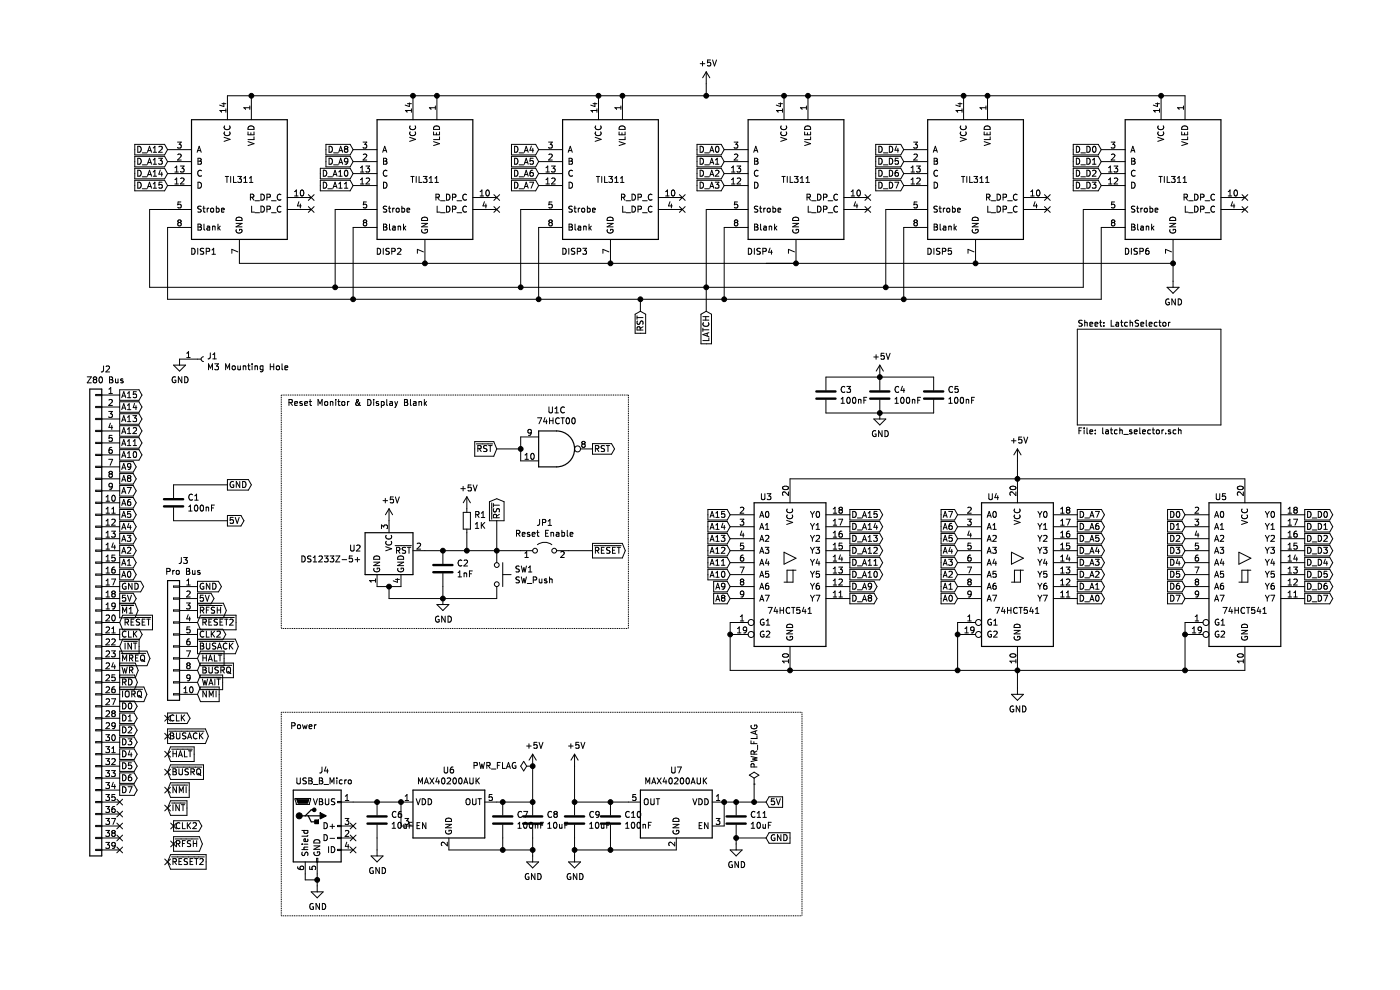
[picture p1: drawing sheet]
<svg xmlns="http://www.w3.org/2000/svg" width="297mm" height="210mm" viewBox="0 0 297 210" stroke-linecap="round" stroke-linejoin="round" font-family="sans-serif">
<g fill="none" stroke="#000" stroke-width=".21">
<path d="M148.6 13.5h.9M149 13v1M149.8 15.2l-.7 1.3M149.8 15.2v5.1M149.8 15.2l.8 1.3M150.7 12.7h-.6v.6l.2-.1 .4 .1v.6l-.1 .1-.5-.1M151.2 12.7l.4 1.3 .4-1.3M28.6 38.2h6.3l.7 1.2-.7 1.1h-6.3zM28.6 30.6h6.3l.7 1.1-.7 1.2h-6.3zM28.6 33.2h6.3l.7 1.1-.7 1.1h-6.3zM28.6 35.7h6.3l.7 1.1-.7 1.1h-6.3zM29.2 31a.64 .64 0 0 1 .8 .7 .64 .64 0 0 1-.8 .6z"/>
<path d="M29.2 33.6a.64 .64 0 0 1 .8 .6 .64 .64 0 0 1-.8 .6zM29.2 36.1a.64 .64 0 0 1 .8 .6 .64 .64 0 0 1-.8 .7zM29.2 38.6a.64 .64 0 0 1 .8 .7 .64 .64 0 0 1-.8 .6zM30.2 37.5h1M30.2 35h1M30.2 32.4h1M31.3 39.9l.4-1.3 .4 1.3M31.3 37.4l.4-1.3 .4 1.3M31.3 34.8l.4-1.2 .4 1.2M31.3 32.3l.4-1.3 .4 1.3M31.4 39.6h.6M31.4 37h.6"/>
<path d="M31.4 34.5h.6M31.4 31.9h.6M32.5 39.9h.7M32.5 31.4l.4-.4v1.3M32.5 33.9l.4-.3v1.2M32.5 36.5l.4-.4v1.3M32.5 39l.4-.4v1.3M32.5 37.4h.7M32.5 34.8h.7M32.5 32.3h.7M33.6 33.6h.8l-.4 .5 .4 .1v.5l-.2 .1-.6-.1M33.7 31.2l.5-.2 .2 .4-.8 .9h.8"/>
<path d="M34 36.1l-.3 .8h.8M34.3 36.5v.9M34.4 38.6h-.6l-.1 .7 .2-.2 .5 .2v.5l-.2 .1-.5-.1M35.6 39.4h5M35.6 36.8h5M35.6 34.3h5M35.6 31.7h5M37.1 39h.7M37.1 36.5h.7M37.1 35.6l.4-.4v1.3M37.1 38.1l.4-.3v1.2M37.7 30.1h.7l-.4 .5 .4 .2v.4l-.2 .2-.5-.1"/>
<path d="M37.7 32.8l.5-.1 .2 .3-.7 1h.7M38.3 35.2h.8l-.5 .5 .4 .1 .1 .5-.3 .2-.5-.1M38.3 37.9l.5-.1 .3 .3-.8 .9h.8M41.8 32.3l.5-1.3 .4 1.3M42 31.9h.6M42 38.6a.64 .64 0 0 1 .7 .7 .64 .64 0 0 1-.7 .6zM42 33.6h.4l.3 .2-.3 .4 .3 .2-.1 .4h-.6zM42 34.2h.4M42.7 36.2a.56 .56 0 0 0-.8 .5 .56 .56 0 0 0 .8 .6M47.1 22h.8M47.5 21.8v.8l-.9-.3M47.5 29.1l1.3 .5-1.3 .4"/>
<path d="M47.7 26.7a.56 .56 0 0 0 .5 .8 .56 .56 0 0 0 .5-.8M47.7 28a.56 .56 0 0 0 .5 .8 .56 .56 0 0 0 .5-.8M47.8 37.4h.7M47.9 23.4h-1.3l.4 .4M47.9 23.1v.7M48.1 37.4v1.3M48.2 25.4v-5.1h203.2v5.1M48.9 37.4v1.3M49.5 37.4v1.3h.7M50.4 37.4h.8l-.4 .5 .4 .1-.1 .6h-.7M51.7 38.7h.7M51.7 37.8l.4-.4v1.3"/>
<path d="M52.6 28v.6h1.3v-.6M52.6 30l1.3 .5-1.3 .4M52.8 26.8a.66 .66 0 0 1 .8 0 .66 .66 0 0 1 .3 .7h-1.3zM52.9 38.7h.8M52.9 37.8l.4-.4v1.3M53 22.9h-1.3l.4 .3M53 22.5v.7M53.2 28.2v.4M53.3 20.3v5.1M53.9 29v.6h-1.3M68 38.2h6.3l.6 1.2-.6 1.1h-6.3zM68 35.7h6.3l.6 1.1-.6 1.1h-6.3z"/>
<path d="M68.6 38.6a.64 .64 0 0 1 .7 .7 .64 .64 0 0 1-.7 .6zM68.6 36.1a.64 .64 0 0 1 .7 .6 .64 .64 0 0 1-.7 .7zM69.1 33.2h5.2l.6 1.1-.6 1.1h-5.2zM69.1 30.6h5.2l.6 1.1-.6 1.2h-5.2zM69.6 37.5h.9M69.8 33.6a.64 .64 0 0 1 .7 .6 .64 .64 0 0 1-.7 .6zM69.8 31a.64 .64 0 0 1 .7 .7 .64 .64 0 0 1-.7 .6zM70.6 37.4l.5-1.3 .4 1.3M70.6 39.9l.5-1.3 .4 1.3M70.8 39.6h.6M70.8 37h.6M70.8 35h.9"/>
<path d="M70.8 32.4h.9M71.9 39.9h.7M71.9 37.4h.7M71.9 36.5l.3-.4v1.3M71.9 39l.3-.4v1.3M71.9 34.8l.4-1.2 .4 1.2M71.9 32.3l.4-1.3 .4 1.3M72 34.5h.6M72 31.9h.6M73.1 39.9h.7M73.1 39l.3-.4v1.3M73.2 36.2l.2-.1a.67 .67 0 0 1 .4 .6 .67 .67 0 0 1-.4 .7l-.3-.5z"/>
<path d="M73.3 31.6l-.2-.3 .2-.3 .4 .2v.3l-.2 .1M73.3 31.6l-.2 .2v.3l.2 .2 .4-.1 .1-.1-.1-.4-.2-.1M73.3 31.6h.2M73.8 34.1l-.3 .3-.3-.1-.1-.2v-.4l.4-.1 .3 .2-.1 .7-.2 .3h-.3M74.9 39.4h5.1M74.9 36.8h5.1M74.9 34.3h5.1M74.9 31.7h5.1M76.5 35.6l.3-.4v1.3M76.5 39h.7M76.5 36.5h.7M76.5 38.1l.3-.3v1.2"/>
<path d="M77 30.1h.8l-.4 .5 .3 .2 .1 .4-.2 .2-.6-.1M77.1 32.8l.5-.1 .2 .3-.8 1h.8M77.6 35.2h.8l-.4 .5 .3 .1 .1 .5-.2 .2-.6-.1M77.7 37.9l.5-.1 .2 .3-.8 .9h.8M81.2 32.3l.4-1.3 .4 1.3M81.3 31.9h.6M81.4 38.6a.64 .64 0 0 1 .7 .7 .64 .64 0 0 1-.7 .6zM81.4 33.6h.4l.2 .2-.2 .4 .3 .2-.1 .4h-.6zM81.4 34.2h.4M82.1 36.2a.56 .56 0 0 0-.8 .5 .56 .56 0 0 0 .8 .6M86.4 22h.9M86.8 21.8v.8l-.8-.3"/>
<path d="M86.9 29.1l1.3 .5-1.3 .4M87 28a.56 .56 0 0 0 .5 .8 .56 .56 0 0 0 .5-.8M87 26.7a.56 .56 0 0 0 .5 .8 .56 .56 0 0 0 .5-.8M87.2 37.4h.7M87.3 23.4h-1.3l.4 .4M87.3 23.1v.7M87.5 37.4v1.3M87.6 20.3v5.1M88.3 37.4v1.3M88.9 37.4v1.3h.6M89.8 37.4h.8l-.4 .5 .3 .1v.6h-.7M91.1 38.7h.7"/>
<path d="M91.1 37.8l.3-.4v1.3M92 28v.6h1.2v-.6M92 30l1.2 .5-1.2 .4M92.2 26.8a.66 .66 0 0 1 .7 0 .66 .66 0 0 1 .3 .7h-1.2zM92.3 38.7h.7M92.3 37.8l.3-.4v1.3M92.4 22.9h-1.3l.3 .3M92.4 22.5v.7M92.6 28.2v.4M92.7 20.3v5.1M93.2 29v.6h-1.2M108.5 38.2h5.1l.7 1.2-.7 1.1h-5.1z"/>
<path d="M108.5 35.7h5.1l.7 1.1-.7 1.1h-5.1zM108.5 33.2h5.1l.7 1.1-.7 1.1h-5.1zM108.5 30.6h5.1l.7 1.1-.7 1.2h-5.1zM109.2 38.6a.64 .64 0 0 1 .7 .7 .64 .64 0 0 1-.7 .6zM109.2 36.1a.64 .64 0 0 1 .7 .6 .64 .64 0 0 1-.7 .7zM109.2 33.6a.64 .64 0 0 1 .7 .6 .64 .64 0 0 1-.7 .6zM109.2 31a.64 .64 0 0 1 .7 .7 .64 .64 0 0 1-.7 .6zM110.1 37.5h1M110.1 35h1M110.1 32.4h1M111.2 39.9l.4-1.3 .5 1.3M111.2 37.4l.4-1.3 .5 1.3"/>
<path d="M111.2 34.8l.4-1.2 .5 1.2M111.2 32.3l.4-1.3 .5 1.3M111.4 39.6h.5M111.4 37h.5M111.4 34.5h.5M111.4 31.9h.5M112.4 38.6h.8l-.5 1.3M112.7 31l-.3 .9h.8M113 36.1h-.2a.79 .79 0 0 0-.1 1.3l.4-.1v-.6l-.4-.1-.3 .2M113 31.5v.8M113.1 33.6h-.6l-.1 .6 .2-.1 .5 .1v.5l-.2 .1-.5-.1M114.3 39.4h5"/>
<path d="M114.3 36.8h5M114.3 34.3h5M114.3 31.7h5M115.8 35.6l.4-.4v1.3M115.8 38.1l.4-.3v1.2M115.8 39h.8M115.8 36.5h.8M116.4 30.1h.8l-.5 .5 .4 .2 .1 .4-.3 .2-.5-.1M116.4 32.8l.5-.1 .3 .3-.8 1h.8M117 35.2h.8l-.5 .5 .4 .1 .1 .5-.3 .2-.5-.1M117 37.9l.5-.1 .3 .3-.8 .9h.8M120.5 32.3l.5-1.3 .4 1.3"/>
<path d="M120.7 31.9h.6M120.7 38.6a.64 .64 0 0 1 .8 .7 .64 .64 0 0 1-.8 .6zM120.7 33.6h.5l.2 .2-.2 .4 .3 .2-.2 .4h-.6zM120.7 34.2h.5M121.5 36.2a.56 .56 0 0 0-.8 .5 .56 .56 0 0 0 .8 .6M125.8 22h.8M126.2 21.8v.8l-.9-.3M126.3 29.1l1.2 .5-1.2 .4M126.4 26.7a.56 .56 0 0 0 .5 .8 .56 .56 0 0 0 .5-.8M126.4 28a.56 .56 0 0 0 .5 .8 .56 .56 0 0 0 .5-.8M126.5 37.4h.7M126.6 23.4h-1.2l.3 .4"/>
<path d="M126.6 23.1v.7M126.9 37.4v1.3M127 20.3v5.1M127.7 37.4v1.3M128.3 37.4v1.3h.6M129.2 37.4h.7l-.4 .5 .4 .1-.1 .6h-.6M130.4 38.7h.8M130.4 37.8l.4-.4v1.3M131.3 28v.6h1.3v-.6M131.3 30l1.3 .5-1.3 .4M131.5 26.8a.66 .66 0 0 1 .8 0 .66 .66 0 0 1 .3 .7h-1.3zM131.6 38.7h.8"/>
<path d="M131.6 37.8l.4-.4v1.3M131.7 22.9h-1.3l.4 .3M131.7 22.5v.7M131.9 28.2v.4M132 20.3v5.1M132.6 29v.6h-1.3M147.9 38.2h5.1l.6 1.2-.6 1.1h-5.1zM147.9 35.7h5.1l.6 1.1-.6 1.1h-5.1zM147.9 33.2h5.1l.6 1.1-.6 1.1h-5.1zM147.9 30.6h5.1l.6 1.1-.6 1.2h-5.1zM148.5 38.6a.64 .64 0 0 1 .7 .7 .64 .64 0 0 1-.7 .6zM148.5 36.1a.64 .64 0 0 1 .7 .6 .64 .64 0 0 1-.7 .7z"/>
<path d="M148.5 33.6a.64 .64 0 0 1 .7 .6 .64 .64 0 0 1-.7 .6zM148.5 31a.64 .64 0 0 1 .7 .7 .64 .64 0 0 1-.7 .6zM149.5 37.5h1M149.5 35h1M149.5 32.4h1M150.6 39.9l.4-1.3 .4 1.3M150.6 37.4l.4-1.3 .4 1.3M150.6 34.8l.4-1.2 .4 1.2M150.6 32.3l.4-1.3 .4 1.3M150.7 39.6h.6M150.7 37h.6M150.7 34.5h.6"/>
<path d="M150.7 31.9h.6M151.7 38.6h.8l-.4 .5 .4 .2v.5l-.2 .1-.6-.1M151.8 36.2l.5-.1 .2 .4-.8 .9h.8M151.8 34.8h.7M151.8 33.9l.4-.3v1.2M151.9 31.2l.2-.2a.67 .67 0 0 1 .4 .7 .67 .67 0 0 1-.4 .6l-.3-.5zM153.6 39.4h5.1M153.6 36.8h5.1M153.6 34.3h5.1M153.6 31.7h5.1M155.2 39h.7M155.2 36.5h.7"/>
<path d="M155.2 35.6l.4-.4v1.3M155.2 38.1l.4-.3v1.2M155.7 30.1h.8l-.4 .5 .3 .2 .1 .4-.2 .2-.6-.1M155.8 32.8l.5-.1 .2 .3-.8 1h.8M156.3 35.2h.8l-.4 .5 .4 .1v.5l-.2 .2-.6-.1M156.4 37.9l.5-.1 .2 .3-.8 .9h.8M159.9 32.3l.4-1.3 .5 1.3M160 31.9h.6M160.1 38.6a.64 .64 0 0 1 .7 .7 .64 .64 0 0 1-.7 .6zM160.1 33.6h.4l.3 .2-.3 .4 .3 .2-.1 .4h-.6zM160.1 34.2h.4M160.8 36.2a.56 .56 0 0 0-.8 .5 .56 .56 0 0 0 .8 .6"/>
<path d="M165.2 22h.8M165.6 21.8v.8l-.9-.3M165.6 29.1l1.3 .5-1.3 .4M165.7 28a.56 .56 0 0 0 .6 .8 .56 .56 0 0 0 .5-.8M165.7 26.7a.56 .56 0 0 0 .6 .8 .56 .56 0 0 0 .5-.8M165.9 37.4h.7M166 23.1v.7M166 23.4h-1.3l.4 .4M166.2 37.4v1.3M166.3 20.3v5.1M167 37.4v1.3M167.6 37.4v1.3h.6"/>
<path d="M168.5 37.4h.8l-.4 .5 .3 .1v.6h-.7M169.8 38.7h.7M169.8 37.8l.4-.4v1.3M170.7 28v.6h1.3v-.6M170.7 30l1.3 .5-1.3 .4M170.9 26.8a.66 .66 0 0 1 .7 0 .66 .66 0 0 1 .4 .7h-1.3zM171 38.7h.7M171 37.8l.4-.4v1.3M171.1 22.9h-1.3l.4 .3M171.1 22.5v.7M171.3 28.2v.4M171.4 20.3v5.1"/>
<path d="M172 29v.6h-1.3M185.8 38.2h5.3l.6 1.2-.6 1.1h-5.3zM185.8 35.7h5.3l.6 1.1-.6 1.1h-5.3zM185.8 33.2h5.3l.6 1.1-.6 1.1h-5.3zM185.8 30.6h5.3l.6 1.1-.6 1.2h-5.3zM186.4 38.6a.64 .64 0 0 1 .8 .7 .64 .64 0 0 1-.8 .6zM186.4 36.1a.64 .64 0 0 1 .8 .6 .64 .64 0 0 1-.8 .7zM186.4 33.6a.64 .64 0 0 1 .8 .6 .64 .64 0 0 1-.8 .6zM186.4 31a.64 .64 0 0 1 .8 .7 .64 .64 0 0 1-.8 .6zM187.4 37.5h1M187.4 35h1M187.4 32.4h1"/>
<path d="M188.7 38.6a.64 .64 0 0 1 .7 .7 .64 .64 0 0 1-.7 .6zM188.7 36.1a.64 .64 0 0 1 .7 .6 .64 .64 0 0 1-.7 .7zM188.7 33.6a.64 .64 0 0 1 .7 .6 .64 .64 0 0 1-.7 .6zM188.7 31a.64 .64 0 0 1 .7 .7 .64 .64 0 0 1-.7 .6zM189.8 38.6h.9l-.6 1.3M190.2 31l-.3 .9h.8M190.5 36.1h-.3a.79 .79 0 0 0-.1 1.3l.5-.1v-.6l-.5-.1-.2 .2M190.5 31.5v.8M190.6 33.6h-.7v.6l.2-.1 .5 .1v.5l-.3 .1-.4-.1M191.7 39.4h5.1M191.7 36.8h5.1M191.7 34.3h5.1"/>
<path d="M191.7 31.7h5.1M193.3 39h.7M193.3 35.6l.4-.4v1.3M193.3 38.1l.4-.3v1.2M193.3 36.5h.7M193.8 30.1h.8l-.4 .5 .3 .2 .1 .4-.2 .2-.6-.1M193.9 32.8l.5-.1 .2 .3-.8 1h.8M194.4 35.2h.8l-.4 .5 .3 .1 .1 .5-.2 .2-.6-.1M194.5 37.9l.5-.1 .2 .3-.8 .9h.8M198 32.3l.4-1.3 .5 1.3M198.1 31.9h.6M198.2 33.6h.4l.3 .2-.3 .4 .3 .2-.1 .4h-.6z"/>
<path d="M198.2 38.6a.64 .64 0 0 1 .7 .7 .64 .64 0 0 1-.7 .6zM198.2 34.2h.4M198.9 36.2a.56 .56 0 0 0-.8 .5 .56 .56 0 0 0 .8 .6M203.2 22h.9M203.7 21.8v.8l-.9-.3M203.7 29.1l1.3 .5-1.3 .4M203.8 26.7a.56 .56 0 0 0 .5 .8 .56 .56 0 0 0 .5-.8M203.8 28a.56 .56 0 0 0 .5 .8 .56 .56 0 0 0 .5-.8M204 37.4h.7M204.1 23.1v.7M204.1 23.4h-1.3l.4 .4M204.3 37.4v1.3"/>
<path d="M204.4 20.3v5.1M205.1 37.4v1.3M205.7 37.4v1.3h.6M206.6 37.4h.8l-.4 .5 .3 .1v.6h-.7M207.9 38.7h.7M207.9 37.8l.4-.4v1.3M208.8 30l1.3 .5-1.3 .4M208.8 28v.6h1.3v-.6M209 26.8a.66 .66 0 0 1 .7 0 .66 .66 0 0 1 .4 .7h-1.3zM209.1 38.7h.7M209.1 37.8l.3-.4v1.3M209.2 22.5v.7"/>
<path d="M209.2 22.9h-1.3l.4 .3M209.4 28.2v.4M209.5 20.3v5.1M210.1 29v.6h-1.3M227.7 38.2h5.3l.6 1.2-.6 1.1h-5.3zM227.7 35.7h5.3l.6 1.1-.6 1.1h-5.3zM227.7 33.2h5.3l.6 1.1-.6 1.1h-5.3zM227.7 30.6h5.3l.6 1.1-.6 1.2h-5.3zM228.3 38.6a.64 .64 0 0 1 .8 .7 .64 .64 0 0 1-.8 .6zM228.3 36.1a.64 .64 0 0 1 .8 .6 .64 .64 0 0 1-.8 .7zM228.3 33.6a.64 .64 0 0 1 .8 .6 .64 .64 0 0 1-.8 .6zM228.3 31a.64 .64 0 0 1 .8 .7 .64 .64 0 0 1-.8 .6z"/>
<path d="M229.3 37.5h1M229.3 35h1M229.3 32.4h1M230.6 31a.64 .64 0 0 1 .7 .7 .64 .64 0 0 1-.7 .6zM230.6 36.1a.64 .64 0 0 1 .7 .6 .64 .64 0 0 1-.7 .7zM230.6 38.6a.64 .64 0 0 1 .7 .7 .64 .64 0 0 1-.7 .6zM230.6 33.6a.64 .64 0 0 1 .7 .6 .64 .64 0 0 1-.7 .6zM231.7 38.6h.8l-.4 .5 .4 .2v.5l-.3 .1-.5-.1M231.8 36.2l.4-.1 .3 .4-.8 .9h.8M231.8 34.8h.7M231.8 33.9l.3-.3v1.2M231.9 31.2l.2-.2a.67 .67 0 0 1 .4 .7 .67 .67 0 0 1-.4 .6l-.3-.5z"/>
<path d="M232.3 31.1l.1 .1M233.6 39.4h5.1M233.6 36.8h5.1M233.6 34.3h5.1M233.6 31.7h5.1M235.2 39h.7M235.2 36.5h.7M235.2 35.6l.3-.4v1.3M235.2 38.1l.3-.3v1.2M235.7 30.1h.8l-.4 .5 .3 .2 .1 .4-.2 .2-.6-.1M235.8 32.8l.5-.1 .2 .3-.8 1h.8M236.3 35.2h.8l-.4 .5 .3 .1 .1 .5-.2 .2-.6-.1"/>
<path d="M236.4 37.9l.5-.1 .2 .3-.8 .9h.8M239.9 32.3l.4-1.3 .5 1.3M240 31.9h.6M240.1 38.6a.64 .64 0 0 1 .7 .7 .64 .64 0 0 1-.7 .6zM240.1 33.6h.4l.3 .2-.3 .4 .3 .2-.1 .4h-.6zM240.1 34.2h.4M240.8 36.2a.56 .56 0 0 0-.8 .5 .56 .56 0 0 0 .8 .6M245.1 22h.9M245.6 21.8v.8l-.9-.3M245.6 29.1l1.3 .5-1.3 .4M245.7 28a.56 .56 0 0 0 .5 .8 .56 .56 0 0 0 .5-.8M245.7 26.7a.56 .56 0 0 0 .5 .8 .56 .56 0 0 0 .5-.8"/>
<path d="M245.9 37.4h.7M246 23.1v.7M246 23.4h-1.3l.4 .4M246.2 37.4v1.3M246.3 20.3v5.1M247 37.4v1.3M247.6 37.4v1.3h.6M248.5 37.4h.8l-.4 .5 .3 .1v.6h-.7M249.8 37.8l.4-.4v1.3M249.8 38.7h.7M250.7 28v.6h1.3v-.6M250.7 30l1.3 .5-1.3 .4"/>
<path d="M250.9 26.8a.66 .66 0 0 1 .7 0 .66 .66 0 0 1 .4 .7h-1.3zM251 38.7h.7M251 37.8l.3-.4v1.3M251.1 22.9h-1.3l.4 .3M251.1 22.5v.7M251.3 28.2v.4M252 29v.6h-1.3M30.2 40h1M38 47.2l-.3-.2 .3-.4h.2l.2 .3-.2 .3M38 47.2l-.3 .2v.3l.3 .2h.3l.1-.2v-.3l-.2-.2M38 47.2h.2M38.4 42.8h-.6l-.1 .6 .5-.1 .2 .3v.3l-.2 .2-.5-.1"/>
<path d="M40.6 44.4h-8.9v16.5h198.1v-16.5h8.9M40.6 48.2h-5v15.3h198v-15.3h5.1M40.7 52.7a.64 .64 0 0 1 .7 .6 .64 .64 0 0 1-.7 .6zM42 52.7v1.2M42 47.5h.4l.3 .3-.3 .3 .3 .3-.1 .4h-.6zM42 48.1h.4M42.7 43.8l-.5-.1-.2 .2v.3l.6 .3 .1 .3-.3 .2-.4-.1M43 44.2h.5M43.2 52.7h-.5l-.1 .1v.4l.5 .2 .1 .3-.2 .2h-.5M43.2 43.7v1.1l.3 .2M43.3 47.5v1.1l.2 .2M43.8 53.3l.6-.1v-.4l-.6-.1v1.2"/>
<path d="M44 48h.4l.1 .8M44 44.2v.8M44.3 44.2l-.3 .2M44.5 48.3l-.6 .2 .2 .3h.4M44.8 44.2l.5 .1-.1 .6-.3 .1-.2-.2zM45 53.9h.7M45 53l.3-.3v1.2M45.1 48.1l.5-.1v.8M45.1 48v.8M45.9 44.2h.3l.3 .2-.1 .5h-.5M45.9 43.7v1.3M46.2 47.5v1.3"/>
<path d="M46.4 48.3l.3 .5M46.7 48l-.5 .5M47 44.6l.6-.1-.1-.3h-.3l-.2 .1v.6h.5M50.1 47.4h1.2l-1.2 .7h1.2M50.2 48.7a.57 .57 0 0 0 .5 .8 .57 .57 0 0 0 .5-.8h-.4v.2M50.3 46.2a.67 .67 0 0 1 .7-.1 .67 .67 0 0 1 .3 .7h-1.2zM50.5 53.4l-1.3-.5v.8M50.8 50.8v5.1h198.1M53.1 41.8h.6l.2-.2-.1-.3-.7-.1v1.3M53.4 43.7v1.3h.6M53.4 41.8l.5 .7M54.1 42.6h1"/>
<path d="M54.1 45.1h1M55.4 43.7a.64 .64 0 0 1 .7 .7 .64 .64 0 0 1-.7 .6zM55.4 41.2a.64 .64 0 0 1 .7 .6 .64 .64 0 0 1-.7 .7zM56.6 41.8l.7-.1v-.4l-.7-.1v1.3M56.6 44.4l.7-.1v-.4l-.7-.2v1.3M57.6 42.6h1M57.6 45.1h1M59.6 41.3a.56 .56 0 0 0-.8 .5 .56 .56 0 0 0 .8 .5M59.6 43.9a.56 .56 0 0 0-.8 .5 .56 .56 0 0 0 .8 .5M60.9 44.4h5.1M60.9 41.9h5.1M62.5 41.6h.7"/>
<path d="M62.5 40.7l.4-.4v1.3M63.4 42.8l-.3 .9h.8M63.7 43.3v.8M63.8 40.4l.2-.1a.67 .67 0 0 1 .5 .6 .67 .67 0 0 1-.5 .7l-.3-.5zM65.4 41.3l1.2 1.2M65.4 43.8l1.2 1.2M66.6 41.3l-1.2 1.2M66.6 43.8l-1.2 1.2M69.6 40h.9M77.3 47.2l-.2-.2 .2-.4h.3l.2 .3-.2 .3M77.3 47.2h.3M77.3 47.2l-.2 .2v.3l.2 .2h.4l.1-.2v-.3l-.2-.2"/>
<path d="M77.7 42.8h-.6v.6l.5-.1 .2 .3v.3l-.2 .2-.5-.1M80 44.4h-8.9v16.5M80 48.2h-5.1v15.3M80 52.7a.64 .64 0 0 1 .8 .6 .64 .64 0 0 1-.8 .6zM81.3 52.7v1.2M81.4 47.5h.4l.2 .3-.2 .3 .3 .3-.1 .4h-.6zM81.4 48.1h.4M82 43.8l-.4-.1-.2 .2v.3l.5 .3 .1 .3-.2 .2-.5-.1M82.4 44.2h.5M82.6 52.7h-.5l-.3 .2 .2 .3 .5 .3v.3l-.7 .1M82.6 43.7v1.1l.3 .2M82.6 47.5v1.1l.2 .2"/>
<path d="M83.1 53.3l.7-.1v-.4l-.7-.1v1.2M83.3 48h.5v.8M83.3 44.2v.8M83.7 44.2l-.4 .2M83.8 48.3l-.6 .2 .2 .3h.4M84.2 44.2l.4 .1v.6l-.3 .1-.3-.2zM84.3 52.8l.5-.1 .3 .3-.8 .9h.8M84.5 48v.8M84.5 48.1l.4-.1 .1 .8M85.2 43.7v1.3M85.2 44.2h.4l.3 .2-.2 .5h-.5M85.6 47.5v1.3"/>
<path d="M85.7 48.3l.4 .5M86.1 48l-.5 .5M86.3 44.6l.6-.1v-.3h-.4l-.2 .1 .1 .6h.5M89.4 47.4h1.3l-1.3 .7h1.3M89.5 48.7a.57 .57 0 0 0 .6 .8 .57 .57 0 0 0 .5-.8h-.4v.2M89.6 46.2a.67 .67 0 0 1 .8-.1 .67 .67 0 0 1 .3 .7h-1.3zM89.8 53.4l-1.3-.5v.8M90.1 50.8v5.1M92.5 41.8h.6l.1-.2-.1-.3-.6-.1v1.3M92.7 43.7v1.3h.6M92.8 41.8l.4 .7M93.4 42.6h1"/>
<path d="M93.4 45.1h1M94.7 41.2a.64 .64 0 0 1 .8 .6 .64 .64 0 0 1-.8 .7zM94.7 43.7a.64 .64 0 0 1 .8 .7 .64 .64 0 0 1-.8 .6zM96 41.8l.7-.1v-.4l-.7-.1v1.3M96 44.4l.7-.1v-.4l-.7-.2v1.3M97 42.6h.9M97 45.1h.9M99 41.3a.56 .56 0 0 0-.8 .5 .56 .56 0 0 0 .8 .5M99 43.9a.56 .56 0 0 0-.8 .5 .56 .56 0 0 0 .8 .5M100.3 44.4h5.1M100.3 41.9h5.1M101.9 41.6h.7"/>
<path d="M101.9 40.7l.3-.4v1.3M102.8 42.8l-.3 .9h.7M103.1 43.3v.8M103.2 40.4l.2-.1a.67 .67 0 0 1 .4 .6 .67 .67 0 0 1-.4 .7 .83 .83 0 0 1-.2-1.2zM104.8 41.3l1.2 1.2M104.8 43.8l1.2 1.2M106 41.3l-1.2 1.2M106 43.8l-1.2 1.2M110.1 40h1M116.7 47.2l-.3 .2v.3l.3 .2h.3l.2-.2v-.3l-.3-.2M116.7 47.2l-.3-.2 .3-.4h.2l.3 .3-.3 .3M116.7 47.2h.2"/>
<path d="M117.1 42.8h-.6l-.1 .6 .5-.1 .3 .3v.3l-.3 .2-.5-.1M119.3 44.4h-8.8v16.5M119.3 48.2h-5v15.3M119.4 52.7a.64 .64 0 0 1 .7 .6 .64 .64 0 0 1-.7 .6zM120.7 52.7v1.2M120.7 47.5h.5l.2 .3-.2 .3 .3 .3-.2 .4h-.6zM120.7 48.1h.5M121.4 43.8l-.5-.1-.2 .2v.3l.6 .3 .1 .3-.2 .2-.5-.1M121.8 44.2h.4M121.9 43.7v1.1l.3 .2M121.9 52.7h-.4l-.3 .2 .1 .3 .6 .3v.3l-.7 .1M122 47.5v1.1l.2 .2"/>
<path d="M122.5 53.3l.7-.1v-.4l-.7-.1v1.2M122.7 48h.5v.8M122.7 44.2v.8M123 44.2l-.3 .2M123.2 48.3l-.6 .2 .2 .3h.4M123.5 44.2l.5 .1-.1 .6-.3 .1-.2-.2zM123.6 52.7h.8l-.4 .4 .4 .2v.4l-.2 .2-.6-.1M123.8 48.1l.5-.1 .1 .8M123.8 48v.8M124.6 44.2h.4l.2 .2-.1 .5h-.5M124.6 43.7v1.3M125 47.5v1.3"/>
<path d="M125.1 48.3l.3 .5M125.4 48l-.4 .5M125.7 44.6l.6-.1-.1-.3h-.3l-.2 .1v.6h.5M128.8 47.4h1.3l-1.3 .7h1.3M128.9 48.7a.57 .57 0 0 0 .5 .8 .57 .57 0 0 0 .5-.8h-.4v.2M129 46.2a.67 .67 0 0 1 .7-.1 .67 .67 0 0 1 .4 .7h-1.3zM129.2 53.4l-1.3-.5v.8M129.5 50.8v5.1M131.8 41.8h.7l.1-.2-.1-.3-.7-.1v1.3M132.1 43.7v1.3h.6M132.1 41.8l.5 .7M132.8 42.6h1"/>
<path d="M132.8 45.1h1M134.1 41.2a.64 .64 0 0 1 .7 .6 .64 .64 0 0 1-.7 .7zM134.1 43.7a.64 .64 0 0 1 .7 .7 .64 .64 0 0 1-.7 .6zM135.3 44.4l.7-.1v-.4l-.7-.2v1.3M135.3 41.8l.7-.1v-.4l-.7-.1v1.3M136.3 42.6h1M136.3 45.1h1M138.3 41.3a.56 .56 0 0 0-.8 .5 .56 .56 0 0 0 .8 .5M138.3 43.9a.56 .56 0 0 0-.8 .5 .56 .56 0 0 0 .8 .5M139.7 44.4h5M139.7 41.9h5M141.2 41.6h.7"/>
<path d="M141.2 40.7l.4-.4v1.3M142.1 42.8l-.3 .9h.8M142.4 43.3v.8M142.6 40.4l.1-.1a.67 .67 0 0 1 .5 .6 .67 .67 0 0 1-.5 .7l-.3-.5zM144.1 41.3l1.3 1.2M144.1 43.8l1.3 1.2M145.4 41.3l-1.3 1.2M145.4 43.8l-1.3 1.2M149.5 40h1M156 47.2l-.2-.2 .2-.4h.3l.2 .3-.2 .3M156 47.2h.3M156 47.2l-.2 .2v.3l.2 .2h.4l.1-.2v-.3l-.2-.2"/>
<path d="M156.4 42.8h-.5l-.1 .6 .5-.1 .2 .3v.3l-.2 .2-.5-.1M158.7 44.4h-8.9v21.6M158.7 48.2h-5.1v15.3M158.8 52.7a.64 .64 0 0 1 .7 .6 .64 .64 0 0 1-.7 .6zM160 52.7v1.2M160.1 47.5h.4l.3 .3-.3 .3 .3 .3-.1 .4h-.6zM160.1 48.1h.4M160.8 43.8l-.5-.1-.2 .2v.3l.5 .3 .2 .3-.3 .2-.5-.1M161.1 44.2h.5M161.3 52.7h-.5l-.2 .2 .1 .3 .5 .3v.3l-.6 .1M161.3 43.7v1.1l.3 .2M161.4 47.5v1.1l.2 .2"/>
<path d="M161.8 53.3l.7-.1v-.4l-.7-.1v1.2M162 48h.5l.1 .8M162 44.2v.8M162.4 44.2l-.4 .2M162.6 48.3l-.6 .2 .1 .3h.5M162.9 44.2l.5 .1-.1 .6-.3 .1-.3-.2zM163.2 48.1l.5-.1v.8M163.2 48v.8M163.4 52.6l-.3 .9h.7M163.7 53.1v.8M164 44.2h.3l.3 .2-.2 .5h-.4M164 43.7v1.3"/>
<path d="M164.3 47.5v1.3M164.4 48.3l.4 .5M164.8 48l-.5 .5M165.1 44.6l.5-.1v-.3h-.4l-.1 .1v.6h.5M168.2 47.4h1.2l-1.2 .7h1.2M168.2 48.7a.57 .57 0 0 0 .6 .8 .57 .57 0 0 0 .5-.8h-.4v.2M168.3 46.2a.67 .67 0 0 1 .8-.1 .67 .67 0 0 1 .3 .7h-1.2zM168.5 53.4l-1.2-.5v.8M168.9 50.8v5.1M171.2 41.8h.6l.1-.2v-.3l-.7-.1v1.3M171.5 43.7v1.3h.6M171.5 41.8l.4 .7"/>
<path d="M172.2 42.6h.9M172.2 45.1h.9M173.4 41.2a.64 .64 0 0 1 .8 .6 .64 .64 0 0 1-.8 .7zM173.4 43.7a.64 .64 0 0 1 .8 .7 .64 .64 0 0 1-.8 .6zM174.7 41.8l.7-.1v-.4l-.7-.1v1.3M174.7 44.4l.7-.1v-.4l-.7-.2v1.3M175.7 42.6h1M175.7 45.1h1M177.7 43.9a.56 .56 0 0 0-.8 .5 .56 .56 0 0 0 .8 .5M177.7 41.3a.56 .56 0 0 0-.8 .5 .56 .56 0 0 0 .8 .5M179 44.4h5.1M179 41.9h5.1"/>
<path d="M180.6 41.6h.7M180.6 40.7l.4-.4v1.3M181.5 42.8l-.3 .9h.8M181.8 43.3v.8M181.9 40.4l.2-.1a.67 .67 0 0 1 .4 .6 .67 .67 0 0 1-.4 .7l-.3-.5zM183.5 41.3l1.2 1.2M183.5 43.8l1.2 1.2M184.7 41.3l-1.2 1.2M184.7 43.8l-1.2 1.2M187.4 40h1M194.1 47.2l-.2 .2v.3l.2 .2h.4l.1-.2v-.3l-.2-.2M194.1 47.2l-.2-.2 .2-.4h.3l.2 .3-.2 .3"/>
<path d="M194.1 47.2h.3M194.5 42.8h-.5l-.1 .6 .5-.1 .2 .3v.3l-.2 .2-.5-.1M196.8 44.4h-8.9v16.5M196.8 48.2h-5.1v15.3M196.9 52.7a.64 .64 0 0 1 .7 .6 .64 .64 0 0 1-.7 .6zM198.1 52.7v1.2M198.2 47.5h.4l.3 .3-.3 .3 .3 .3-.1 .4h-.6zM198.2 48.1h.4M198.9 43.8l-.5-.1-.2 .2v.3l.5 .3 .2 .3-.3 .2-.5-.1M199.2 44.2h.5M199.4 52.7h-.5l-.2 .2 .1 .3 .5 .3v.3l-.6 .1M199.4 43.7v1.1l.3 .2"/>
<path d="M199.4 47.5v1.1l.2 .2M199.9 53.3l.7-.1v-.4l-.7-.1v1.2M200.1 44.2v.8M200.1 48h.5l.1 .8M200.5 44.2l-.4 .2M200.7 48.3l-.7 .2 .2 .3h.5M201 44.2l.4 .1v.6l-.3 .1-.3-.2zM201.3 48v.8M201.3 48.1l.5-.1v.8M201.8 52.7h-.6l-.1 .6 .5-.2 .3 .3v.3l-.3 .2-.5-.1M202.1 44.2h.3l.3 .2-.2 .5h-.4M202.1 43.7v1.3"/>
<path d="M202.4 47.5v1.3M202.5 48.3l.4 .5M202.9 48l-.5 .5M203.1 44.6l.6-.1v-.3h-.4l-.2 .1 .1 .6h.5M206.2 47.4h1.3l-1.3 .7h1.3M206.3 48.7a.57 .57 0 0 0 .6 .8 .57 .57 0 0 0 .5-.8h-.4v.2M206.4 46.2a.67 .67 0 0 1 .8-.1 .67 .67 0 0 1 .3 .7h-1.3zM206.6 53.4l-1.2-.5v.8M207 50.8v5.1M209.3 41.8h.6l.1-.2v-.3l-.7-.1v1.3M209.5 43.7v1.3h.7M209.6 41.8l.4 .7"/>
<path d="M210.3 42.6h.9M210.3 45.1h.9M211.5 41.2a.64 .64 0 0 1 .8 .6 .64 .64 0 0 1-.8 .7zM211.5 43.7a.64 .64 0 0 1 .8 .7 .64 .64 0 0 1-.8 .6zM212.8 41.8l.7-.1v-.4l-.7-.1v1.3M212.8 44.4l.7-.1v-.4l-.7-.2v1.3M213.8 42.6h1M213.8 45.1h1M215.8 41.3a.56 .56 0 0 0-.8 .5 .56 .56 0 0 0 .8 .5M215.8 43.9a.56 .56 0 0 0-.8 .5 .56 .56 0 0 0 .8 .5M217.1 44.4h5.1M217.1 41.9h5.1"/>
<path d="M218.7 41.6h.7M218.7 40.7l.3-.4v1.3M219.6 42.8l-.3 .9h.8M219.9 43.3v.8M220 40.4l.2-.1a.67 .67 0 0 1 .4 .6 .67 .67 0 0 1-.4 .7l-.3-.5zM221.6 41.3l1.2 1.2M221.6 43.8l1.2 1.2M222.8 41.3l-1.2 1.2M222.8 43.8l-1.2 1.2M229.3 40h1M236 47.2l-.2-.2 .2-.4h.3l.2 .3-.2 .3M236 47.2l-.2 .2v.3l.2 .2h.4l.1-.2v-.3l-.2-.2"/>
<path d="M236 47.2h.3M236.4 42.8h-.5l-.1 .6 .5-.1 .2 .3v.3l-.2 .2-.5-.1M238.7 52.7a.64 .64 0 0 1 .8 .6 .64 .64 0 0 1-.8 .6zM240 52.7v1.2M240.1 47.5h.4l.3 .3-.3 .3 .3 .3-.1 .4h-.6zM240.1 48.1h.4M240.8 43.8l-.5-.1-.2 .2v.3l.5 .3 .2 .3-.3 .2-.5-.1M241.1 44.2h.5M241.3 52.7h-.5l-.2 .2 .1 .3 .5 .3v.3l-.6 .1M241.3 43.7v1.1l.3 .2M241.3 47.5v1.1l.2 .2M241.8 53.3l.7-.1v-.4l-.7-.1v1.2"/>
<path d="M242 44.2v.8M242 48h.5l.1 .8M242.4 44.2l-.4 .2M242.6 48.3l-.7 .2 .2 .3h.5M242.9 44.2l.4 .1v.6l-.3 .1-.3-.2zM243.2 48v.8M243.2 48.1l.5-.1v.8M243.7 52.7h-.4l-.3 .5 .1 .6 .6 .1 .1-.2-.1-.5-.4-.1-.3 .3M244 44.2h.3l.3 .2-.2 .5h-.4M244 43.7v1.3M244.3 47.5v1.3M244.4 48.3l.4 .5"/>
<path d="M244.8 48l-.5 .5M245 44.6l.6-.1v-.3h-.4l-.2 .1 .1 .6h.5M248.1 47.4h1.3l-1.3 .7h1.3M248.2 48.7a.57 .57 0 0 0 .6 .8 .57 .57 0 0 0 .5-.8h-.4v.2M248.3 46.2a.67 .67 0 0 1 .8-.1 .67 .67 0 0 1 .3 .7h-1.3zM248.5 53.4l-1.2-.5v.8M248.9 50.8v10.1M251.2 41.8h.6l.1-.2v-.3l-.7-.1v1.3M251.4 43.7v1.3h.7M251.5 41.8l.4 .7M252.2 42.6h.9M252.2 45.1h.9"/>
<path d="M253.4 41.2a.64 .64 0 0 1 .8 .6 .64 .64 0 0 1-.8 .7zM253.4 43.7a.64 .64 0 0 1 .8 .7 .64 .64 0 0 1-.8 .6zM254.7 41.8l.7-.1v-.4l-.7-.1v1.3M254.7 44.4l.7-.1v-.4l-.7-.2v1.3M255.7 42.6h1M255.7 45.1h1M257.7 41.3a.56 .56 0 0 0-.8 .5 .56 .56 0 0 0 .8 .5M257.7 43.9a.56 .56 0 0 0-.8 .5 .56 .56 0 0 0 .8 .5M259 44.4h5.1M259 41.9h5.1M260.6 41.6h.7M260.6 40.7l.3-.4v1.3"/>
<path d="M261.5 42.8l-.3 .9h.8M261.8 43.3v.8M261.9 40.4l.2-.1a.67 .67 0 0 1 .4 .6 .67 .67 0 0 1-.4 .7l-.3-.5zM263.5 41.3l1.2 1.2M263.5 43.8l1.2 1.2M264.7 41.3l-1.2 1.2M264.7 43.8l-1.2 1.2M18.5 79.9h.9l-.9 1.3h.9M22 77.6v.9l-.2 .3-.3 .1M22.5 77.8l.5-.2 .2 .4-.8 .9h.8M23.2 79.9l.6 .2 .1 .2-.2 .2 .3 .3-.2 .4h-.6zM36.8 77.5h2.6l-1.3 1.2z"/>
<path d="M37.2 80a.59 .59 0 0 0-.7 .6 .59 .59 0 0 0 .7 .5l.1-.5h-.3M38.6 79.9v1.3l-.8-1.3v1.3M39.2 79.9a.64 .64 0 0 1 .7 .6 .64 .64 0 0 1-.7 .7zM39.6 74.9l.4-.3v1.3M39.6 75.9h.8M42.7 76.2h-4.6v1.3M43.2 75.7a.51 .51 0 0 0-.5 .5 .51 .51 0 0 0 .5 .5M44.2 78.4v-1.2l.4 .9 .5-.9v1.2M44.6 74.9v.9l-.2 .3h-.3M45.1 75.2l.4-.3v1.2M45.1 76.1h.8M45.6 77.2h.7l-.4 .5 .4 .1v.5l-.2 .1-.5-.1"/>
<path d="M47.9 78.4v-1.2l.4 .9 .4-.9v1.2M49.4 77.7l.3-.1 .2 .2-.1 .6h-.3l-.3-.2zM50.5 77.6v.8l.5-.1M51 77.6v.8M51.6 77.7h.5l.1 .7M51.6 77.6v.8M52.6 77.6h.4M52.7 77.2v1.1l.3 .1M53.5 77.2v.1M53.5 77.6v.8M54.1 77.7h.5v.7M54.1 77.6v.8"/>
<path d="M55.8 77.7l-.4-.1-.2 .2 .1 .6h.5M55.8 77.6v1l-.3 .3-.3-.1M57.3 77.2v1.2M57.3 77.8h.8M58.1 77.2v1.2M58.7 77.7l.3-.1 .3 .2-.1 .6h-.3l-.3-.2zM59.8 77.2v1.1l.2 .1M60.4 78l.6-.1v-.2l-.4-.1-.2 .2 .1 .6h.5M134.7 66.7l1.2-.7 1.1 .7v4h-2.3zM135.1 67v.7M135.1 67.4h1.3M135.2 68.1l-.1 .5 .2 .1h.4l.2-.5 .3-.1 .2 .2v.5"/>
<path d="M135.8 70l-.1-.7h-.4l-.2 .7h1.3M135.9 63.5v2.5M136.4 69.3l-.6 .4M148.7 66.7l1.1-.7 1.1 .7v6.2h-2.2zM149.1 69.6v.7M149.1 70h1.3M149.1 67.9h1.3M149.1 67.2h1.3M149.2 68.4a.56 .56 0 0 0 .1 .8 .56 .56 0 0 0 .8 0l.3-.4-.1-.4M149.7 67.2v.7M150 70.7v.6M150.4 71.7v.5h-1.3"/>
<path d="M150.4 70.6l-1.3 .4 1.3 .4M185.4 75.7h.9M185.9 75.2v1M186.6 77.5l-.7 1.2M186.6 77.5v5.3M186.6 77.5l.8 1.2M187.6 74.9h-.7v.6l.2-.1 .4 .1 .1 .6-.2 .1-.5-.1M188 74.9l.4 1.3 .4-1.3M228.5 69.8h30.5v20.3h-30.5zM229.6 68l-.5-.1-.2 .2v.3l.6 .3 .1 .3-.3 .2-.5-.1M230.1 67.9v1.3M230.1 68.5l.5-.1v.8"/>
<path d="M231.2 68.8l.6-.1-.1-.3h-.3l-.2 .1 .1 .6h.4M232.3 68.8l.6-.1-.1-.3h-.3l-.2 .1 .1 .6h.4M233.3 68.4h.4M233.4 67.9v1.1l.3 .2M234.2 69.1v.1M234.2 68.4v.1M235.7 67.9v1.3h.6M236.8 68.4h.5v.8M237.3 68.7l-.6 .2 .1 .2h.5M237.7 68.4h.5M237.9 67.9v1.1l.3 .2M239.2 68.4h-.4l-.2 .2 .1 .5h.5"/>
<path d="M239.7 68.5l.5-.1 .1 .8M239.7 67.9v1.3M241.5 68l-.4-.1-.3 .3 .1 .3 .6 .2v.4l-.2 .1-.5-.1M242 68.8l.6-.1v-.3h-.4l-.2 .1 .1 .6h.5M243.2 67.9v1.1l.1 .2M243.8 68.8l.6-.1-.1-.3h-.3l-.2 .1 .1 .6h.4M245.5 68.4h-.4l-.2 .2 .1 .5h.5M245.8 68.4h.5M246 67.9v1.1l.3 .2M246.8 68.4h.3l.3 .2-.2 .5-.3 .1-.2-.2zM247.6 60.9h2.5l-1.2 1.3zM247.9 68.4v.8"/>
<path d="M248 63.5a.59 .59 0 0 0-.7 .6 .59 .59 0 0 0 .7 .5l.1-.5h-.3M248.2 68.4l-.3 .2M249.3 63.4v1.3l-.7-1.3v1.3M249.9 63.4a.64 .64 0 0 1 .8 .6 .64 .64 0 0 1-.8 .7zM20 80.5l-.2-.3 .2-.3 .5 .2v.3l-.2 .1M20 80.5l-.2 .2v.3l.2 .2h.4l.1-.2v-.4l-.2-.1M20 80.5h.3M20.3 86.2h1.3v.3h-1.3zM20.3 91.3h1.3v.2h-1.3zM20.3 83.7h1.3v.2h-1.3zM20.3 88.8h1.3v.2h-1.3zM20.3 93.8h1.3v.3h-1.3z"/>
<path d="M20.3 96.4h1.3v.2h-1.3zM20.3 98.9h1.3v.3h-1.3zM21.1 80.1l.2-.2a.67 .67 0 0 1 .5 .7 .67 .67 0 0 1-.5 .6l-.3-.5zM21.6 83.8h3.8M21.6 86.3h3.8M21.6 88.9h3.8M21.6 91.4h3.8M21.6 94h3.8M21.6 96.5h3.8M21.6 99h3.8M23.1 87.3h.7l-.4 .5 .4 .1v.4l-.2 .2-.5-.1M23.1 97.4h.8l-.5 1.3"/>
<path d="M23.1 84.9l.5-.2 .2 .4-.7 .9h.7M23.1 83.5h.7M23.1 82.6l.4-.4v1.3M23.2 80.5h.5M23.4 89.8l-.3 .9h.8M23.7 94.9h-.2a.79 .79 0 0 0-.1 1.3l.3-.1 .1-.5-.2-.2h-.2l-.3 .2M23.7 90.2v.9M23.8 92.4h-.6l-.1 .6 .5-.2 .2 .3v.3l-.2 .2-.5-.1M24.5 80.4l.1 .8 .4-.1M25 80.4v.8M25.4 82.7h4.1l.6 1.1-.6 1.1h-4.1zM25.4 85.2h4.1l.6 1.1-.6 1.2h-4.1z"/>
<path d="M25.4 87.8h4.1l.6 1.1-.6 1.1h-4.1zM25.4 90.3h4.1l.6 1.1-.6 1.1h-4.1zM25.4 92.8h4.1l.6 1.2-.6 1.1h-4.1zM25.4 95.4h4.1l.6 1.1-.6 1.1h-4.1zM25.4 97.9h2.9l.6 1.1-.6 1.2h-2.9zM25.8 99.6l.5-1.3 .4 1.3M25.8 92l.5-1.3 .4 1.3M25.8 89.4l.5-1.2 .4 1.2M25.8 86.9l.5-1.3 .4 1.3M25.8 84.4l.5-1.3 .4 1.3M25.8 94.5l.5-1.3 .4 1.3M25.8 97.1l.5-1.3 .4 1.3"/>
<path d="M26 99.2h.6M26 91.6h.6M26 89.1h.6M26 86.5h.6M26 84h.6M26 94.2h.6M26 96.7h.6M26.1 80.4h-.3l-.2 .1v.2l.5 .2v.3h-.5M27 83.4l.4-.3v1.3M27 86l.4-.4v1.3M27 88.5l.4-.3v1.2M27 91.1l.4-.4v1.3"/>
<path d="M27 93.6l.4-.4v1.3M27 96.1l.4-.3v1.3M27 92h.8M27 89.4h.8M27 86.9h.8M27 84.4h.8M27 94.5h.8M27 97.1h.8M27.8 98.9l-.3 .2h-.3l-.1-.6 .4-.2 .3 .3-.1 .7-.2 .2-.3 .1M28.2 88.2h.8l-.5 .4 .4 .2v.5l-.2 .1-.5-.1M28.3 93.6l.3-.4v1.3M28.3 90.8l.4-.1 .3 .4-.8 .9h.8"/>
<path d="M28.3 94.5h.7M28.4 95.9l.1-.1a.67 .67 0 0 1 .5 .6 .67 .67 0 0 1-.5 .7l-.2-.5zM28.5 85.6l-.2 .9h.7M28.8 86.1v.8M28.9 83.1h-.6v.6l.1-.1 .5 .1v.5l-.2 .2-.4-.2M61.3 85.4l.7-.1v-.4l-.7-.2v1.3M61.6 85.4l.4 .6M62.5 85.6l.6-.1v-.3h-.4l-.2 .1 .1 .7h.5M64.1 85.2h-.3l-.2 .1 .1 .2 .4 .2v.3h-.5M64.6 85.6l.6-.1v-.3h-.4l-.2 .1 .1 .7h.5M65.6 85.2h.5M65.8 84.7v1.1l.3 .2"/>
<path d="M67.5 86v-1.3l.4 1 .4-1v1.3M68.9 85.3l.2-.1 .4 .1-.1 .7-.5-.1zM70.1 85.3l.5-.1v.8M70.1 85.2v.8M71.2 84.7v.2M71.2 85.2v.8M71.7 85.2h.4M71.8 84.7v1.1l.3 .2M72.5 85.3l.2-.1 .4 .1-.1 .7-.5-.1zM73.7 85.2v.8M74.1 85.2l-.4 .2M76.3 85.3l-.3 .7a.35 .35 0 0 1-.5-.1 .35 .35 0 0 1 .1-.5l.5-.4-.2-.3-.3 .2 .1 .3 .8 .8"/>
<path d="M78 84.7a.64 .64 0 0 1 .7 .7 .64 .64 0 0 1-.7 .6zM79.3 84.7v.2M79.3 85.2v.8M80.3 85.2h-.3l-.2 .1 .1 .2 .4 .2v.3h-.5M80.9 85.2h.4l.2 .2-.1 .6h-.5M80.9 85.2v1.2M82 84.7v1.1l.2 .2M82.7 85.2h.5l.1 .8M83.3 85.5l-.6 .2v.3h.6M83.7 85.2l.4 .8M84.1 86l-.4 .4M84.4 85.2l-.3 .8"/>
<path d="M85.8 84.7l.6 .2v.3l-.2 .1 .3 .3-.1 .4h-.6zM85.8 85.3h.4M87.1 84.7v1.1l.2 .2M87.7 85.2h.5l.1 .8M88.3 85.5l-.6 .2v.3h.6M88.9 85.3l.5-.1v.8M88.9 85.2v.8M90 84.7v1.3M90.1 85.5l.4 .5M90.5 85.2l-.5 .5M100.7 93.7h4l.7 1.5-.7 1.6h-4zM101.1 94.2h3.4"/>
<path d="M101.4 95.2l.6-.1v-.5l-.6-.1v1.3M101.7 95.2l.4 .6M103.3 94.6l-.5-.1-.2 .3 .1 .3 .5 .2v.4h-.6M103.7 94.5h.7M104 94.5v1.3M105.4 95.2h5.1M111.4 97.4h.7M111.4 96.5l.4-.3v1.2M112.7 91.6l-.2 .3-.4-.1-.1-.2 .1-.4 .4-.1 .2 .2-.2 .9-.4 .2M112.7 96.3l.2-.1a.67 .67 0 0 1 .4 .6 .67 .67 0 0 1-.4 .6l-.3-.4zM114 88.6h.9l-.6 1.3M114.3 92.7h-3.8v5.1h3.8"/>
<path d="M115.6 88.6l-.3 .9h.8M115.9 89.1v.8M116.5 86.3v1.1l.2 .2 .4-.1 .1-.1v-1.1M116.6 88.6v1.3M116.6 89.2h.7M117.3 88.6v1.3M117.7 87.6h.8M117.7 86.7l.4-.4v1.3M118.6 88.8a.56 .56 0 0 0-.8 .5 .56 .56 0 0 0 .8 .5M119 88.6h.7M119.4 88.6v1.3M119.7 86.4a.56 .56 0 0 0-.8 .5 .56 .56 0 0 0 .8 .6"/>
<path d="M120.2 88.8l.2-.2a.67 .67 0 0 1 .4 .7 .67 .67 0 0 1-.4 .6l-.3-.5zM121.4 88.8l.2-.2a.69 .69 0 0 1 .4 .7 .69 .69 0 0 1-.4 .6l-.3-.5zM123.2 95.2h2.5M123.7 94.2l-.3-.3 .3-.3h.2l.2 .3-.2 .3M123.7 94.2l-.3 .2v.3l.3 .2 .3-.1 .1-.1v-.3l-.2-.2M123.7 94.2h.2M125.7 94.1h4l.7 1.1-.7 1.1h-4zM126.3 95.2l.7-.1v-.5l-.7-.1v1.3M126.6 95.2l.4 .6M128.3 94.6l-.5-.1-.2 .1v.4l.5 .3 .2 .3-.3 .2-.5-.1M128.6 94.5h.7M129 94.5v1.3"/>
<path d="M175.2 82.8v-2.8h22.9v2.8M175.2 84.8v2.8h22.9v-2.8M178.4 85.6h.8M178.4 84.6l.4-.3v1.3M179.2 82.1a.56 .56 0 0 0-.8 .5 .56 .56 0 0 0 .8 .5M179.7 82h.7l-.4 .5 .4 .1v.4l-.2 .2-.5-.1M179.8 84.4l.1-.1a.67 .67 0 0 1 .5 .6 .67 .67 0 0 1-.5 .7l-.3-.5zM181 84.4l.2-.1a.69 .69 0 0 1 .4 .6 .69 .69 0 0 1-.4 .7l-.3-.5zM182.1 84.8h.5l.1 .8M182.1 84.7v.9M183.3 84.9h.4M183.9 84.3h-.6v1.3"/>
<path d="M185.4 88.9h2.5l-1.3 1.2zM185.8 91.4a.59 .59 0 0 0-.7 .6 .59 .59 0 0 0 .7 .6l.1-.5h-.3M186.6 84.8v4.1M187.1 91.3v1.3l-.7-1.3v1.3M187.7 91.3a.64 .64 0 0 1 .7 .7 .64 .64 0 0 1-.7 .6zM189.9 85.6h.7M189.9 84.6l.3-.3v1.3M190.7 82.1a.56 .56 0 0 0-.8 .5 .56 .56 0 0 0 .8 .5M191.2 84.4l.2-.1a.67 .67 0 0 1 .4 .6 .67 .67 0 0 1-.4 .7l-.3-.5zM191.4 81.9l-.3 .9h.8M191.7 82.4v.8M192.4 84.4l.2-.1a.69 .69 0 0 1 .4 .6 .69 .69 0 0 1-.4 .7l-.3-.5z"/>
<path d="M193.5 84.8h.5l.1 .8M193.5 84.7v.9M194.7 84.9h.4M195.3 84.3h-.6v1.3M201.3 85.6h.7M201.3 84.6l.3-.3v1.3M202.1 82.1a.56 .56 0 0 0-.8 .5 .56 .56 0 0 0 .8 .5M202.6 84.4l.2-.1a.67 .67 0 0 1 .4 .6 .67 .67 0 0 1-.4 .7l-.3-.5zM203.2 82h-.6v.6l.4-.1 .3 .2v.3l-.3 .2-.4-.1M203.8 84.4l.2-.1a.69 .69 0 0 1 .4 .6 .69 .69 0 0 1-.4 .7l-.3-.5zM205 84.7v.9M205 84.8h.5v.8"/>
<path d="M206.1 84.9h.5M206.7 84.3h-.6v1.3M214.6 93.5h.9M215.1 93v1M215.8 95.2v11.5M215.8 95.2l-.7 1.3M215.8 95.2l.8 1.3M216.8 92.7h-.7v.6l.2-.1 .4 .1 .1 .6-.2 .1-.5-.1M217.2 92.7l.4 1.3 .4-1.3M228.9 91.4h.4M229.5 90.8h-.6v1.2M230 90.8v.1"/>
<path d="M230 91.2v.8M230.6 90.8v1l.2 .2M231.2 91.6l.6-.1-.1-.3h-.3l-.2 .2 .1 .6h.4M232.4 91.9v.1M232.4 91.2v.2M233.9 90.8v1l.2 .2M234.6 91.2h.5v.8M235.1 91.5l-.6 .2 .1 .3h.5M235.5 91.2h.5M235.7 90.8v1l.3 .2M237 91.2h-.4l-.2 .2 .1 .6h.5M237.6 91.3l.4-.1 .1 .8"/>
<path d="M237.6 90.8v1.2M238.4 92.2h1M240.1 91.2h-.3l-.2 .2 .1 .1 .4 .2v.3h-.5M240.6 91.6l.6-.1v-.3h-.4l-.2 .2 .1 .6h.5M241.8 90.8v1l.2 .2M242.4 91.6l.6-.1-.1-.3h-.3l-.2 .2 .1 .6h.4M244.1 91.2h-.4l-.2 .2 .1 .6h.5M244.4 91.2h.5M244.6 90.8v1l.3 .2M245.4 91.2h.3l.3 .2-.2 .6-.4-.1zM246.5 91.2v.8M246.9 91.2l-.4 .2"/>
<path d="M247.3 91.9v.1M248.3 91.2h-.3l-.2 .2 .1 .1 .4 .2v.3h-.5M249.5 91.2h-.4l-.2 .2 .1 .6h.5M250 91.3l.5-.1 .1 .8M250 90.8v1.2M20.3 111.6h1.3v.3h-1.3zM20.3 116.7h1.3v.2h-1.3zM20.3 119.2h1.3v.3h-1.3zM20.3 101.4h1.3v.3h-1.3zM20.3 104h1.3v.2h-1.3zM20.3 106.5h1.3v.3h-1.3zM20.3 109.1h1.3v.2h-1.3z"/>
<path d="M20.3 114.1h1.3v.3h-1.3zM21.6 101.6h3.8M21.6 116.8h3.8M21.6 106.7h3.8M21.6 109.2h3.8M21.6 111.7h3.8M21.6 114.3h3.8M21.6 119.3h3.8M21.6 104.1h3.8M22.5 105.4l.4-.3v1.2M22.5 106.3h.7M22.5 107.9l.4-.3v1.3"/>
<path d="M22.5 110.5l.4-.4v1.3M22.5 113l.4-.3v1.2M22.5 115.6l.4-.4v1.3M22.5 118.1l.4-.4v1.3M22.5 108.9h.7M22.5 111.4h.7M22.5 113.9h.7M22.5 116.5h.7M22.5 119h.7M23.4 100.5l-.3-.2 .3-.3h.2l.2 .2-.2 .3M23.4 100.5l-.3 .3v.2l.3 .2h.3l.1-.2v-.2l-.2-.3M23.4 100.5h.2"/>
<path d="M23.7 112.7h.8l-.5 .5 .4 .1 .1 .4-.3 .2-.5-.1M23.7 110.3l.5-.2 .3 .4-.8 .9h.8M23.7 108.9h.8M23.7 107.9l.4-.3v1.3M23.8 105.2l.2-.1a.67 .67 0 0 1 .5 .6 .67 .67 0 0 1-.5 .6l-.3-.5zM23.8 103.1l-.2 .2-.4-.1-.1-.1 .1-.5 .4-.1 .2 .3-.1 .9-.5 .1M24 115.2l-.3 .8h.8M24.3 115.6v.9M24.4 117.7h-.6l-.1 .7 .5-.2 .3 .3v.3l-.3 .2-.5-.1M25.4 100.5h2.9l.6 1.1-.6 1.1h-2.9zM25.4 103h2.9l.6 1.1-.6 1.1h-2.9zM25.4 105.5h2.9l.6 1.2-.6 1.1h-2.9z"/>
<path d="M25.4 108.1h2.9l.6 1.1-.6 1.1h-2.9zM25.4 110.6h2.9l.6 1.1-.6 1.1h-2.9zM25.4 113.2h2.9l.6 1.1-.6 1.1h-2.9zM25.4 115.7h2.9l.6 1.1-.6 1.1h-2.9zM25.4 118.2h2.9l.6 1.1-.6 1.2h-2.9zM25.8 102.1l.5-1.2 .4 1.2M25.8 104.7l.5-1.3 .4 1.3M25.8 107.2l.5-1.3 .4 1.3M25.8 109.8l.5-1.3 .4 1.3M25.8 112.3l.5-1.3 .4 1.3M25.8 114.8l.5-1.2 .4 1.2M25.8 117.4l.5-1.3 .4 1.3"/>
<path d="M25.8 119.9l.5-1.3 .4 1.3M26 101.8h.6M26 104.3h.6M26 106.9h.6M26 109.4h.6M26 111.9h.6M26 114.5h.6M26 117h.6M26 119.6h.6M27 113.6h.8l-.5 .4 .4 .2v.5l-.2 .1-.5-.1M27 103.4h.8l-.5 1.3M27 119l.4-.4v1.3"/>
<path d="M27 116.2l.5-.1 .3 .4-.8 .9h.8M27 119.9h.8M27.3 101.4l-.3-.2 .3-.3 .4 .1v.3l-.2 .1M27.3 101.4l-.3 .3v.2l.3 .2h.4l.1-.2-.1-.4-.2-.1M27.3 101.4h.2M27.3 111l-.3 .9h.8M27.7 105.9l-.4 .1-.3 .5 .1 .6 .6 .1v-.7l-.4-.1-.3 .3M27.7 111.5v.8M27.7 108.5h-.6l-.1 .6 .2-.1h.5v.6l-.2 .2-.5-.2M36.8 107.7v2.8h11.4M38.5 118.3v.9l-.2 .3h-.3M39 118.3h.7l-.4 .4 .4 .2v.4l-.2 .2-.5-.1"/>
<path d="M40 108.4h.8M40 107.5l.4-.4v1.3M40.8 105a.56 .56 0 0 0-.8 .5 .56 .56 0 0 0 .8 .5M41.3 106.1h.8M41.3 105.2l.4-.4v1.3M41.4 107.2l.1-.1a.67 .67 0 0 1 .5 .7 .67 .67 0 0 1-.5 .6 .83 .83 0 0 1-.1-1.2zM42.6 107.3l.2-.2a.69 .69 0 0 1 .4 .7 .69 .69 0 0 1-.4 .6l-.3-.5zM43.7 107.6v.8M43.7 107.7l.5-.1 .1 .8M44.9 107.7h.4M45.5 107.1h-.6v1.3M48.2 109.3h2.9l.7 1.2-.7 1.1h-2.9z"/>
<path d="M48.2 101.7h4.5l.6 1.1-.6 1.2h-4.5zM48.2 102.8h-11.4v2.8M49.5 109.8h-.6l-.1 .6 .5-.2 .2 .3v.3l-.2 .2-.5-.1M49.5 102.2a.57 .57 0 0 0-.7 .6 .57 .57 0 0 0 .8 .5v-.4h-.3M49.9 109.8l.4 1.2 .4-1.2M50.9 102.1v1.3l-.8-1.3v1.3M51.5 102.1a.64 .64 0 0 1 .7 .7 .64 .64 0 0 1-.7 .6zM64 117.9a.64 .64 0 0 1 .8 .7 .64 .64 0 0 1-.8 .6zM66 118l-.5-.1-.3 .3 .2 .3 .5 .2v.4l-.2 .1-.5-.1M66.5 119.2h.7M66.5 118.3l.3-.4v1.3M67.7 118.1l.5-.2 .2 .4-.8 .9h.8"/>
<path d="M68.8 117.9h.8l-.4 .5 .4 .1v.6l-.3 .1-.5-.1M70 117.9h.8l-.4 .5 .3 .1 .1 .5-.2 .2-.6-.1M71.2 117.9h.9l-.9 1.3h.9M72.6 118.7h.9M74.4 115.6v1.1l.2 .2 .4-.1 .1-.1v-1.1M74.7 117.9h-.6v.6l.5-.1 .2 .3v.3l-.2 .2-.5-.1M75.3 118.7h1M75.6 115.7l.5-.1 .3 .4-.8 .9h.8M75.8 118.2v1M79.3 119.2h1.2l-1.2 .8h1.2M79.5 118a.67 .67 0 0 1 .7 0 .67 .67 0 0 1 .3 .6h-1.2zM80.9 112.1v-.7l.5 .4 .1-.4h.5l.2 .2-.1 .5"/>
<path d="M81.3 106.2h.9M81.7 105.7v1M81.8 116l1.3 .4-1.3 .4M81.9 113.6a.56 .56 0 0 0 .6 .8 .56 .56 0 0 0 .5-.8M81.9 114.8a.56 .56 0 0 0 .6 .8 .56 .56 0 0 0 .5-.8M82.5 107.9v5.1M82.5 107.9l-.7 1.3M82.5 107.9l.8 1.3M83.4 105.4h-.6v.6l.2-.1 .4 .1v.6l-.1 .1-.5-.1M83.8 115.7h3.5M83.9 105.4l.4 1.3 .4-1.3M84.1 116.8l.6-.1 .1-.5-.7-.1v1.3"/>
<path d="M84.4 119.2h1.2l-1.2 .8h1.2M84.4 116.8l.4 .6M84.5 118a.67 .67 0 0 1 .8 0 .67 .67 0 0 1 .3 .6h-1.2zM86.1 116.2l-.5-.1-.3 .3 .1 .3 .6 .2v.3l-.7 .1M86.4 116.1h.8M86.8 116.1v1.3M87.6 116.8h25.4M88.5 115.3l.5-.1 .2 .4-.8 .9h.8M94 116.8v2.8M97.8 103.7h.9M98 118.9a.56 .56 0 0 0-.8 .5 .56 .56 0 0 0 .8 .5M98.2 103.2v.9"/>
<path d="M98.3 108.7h1.5v3.5h-1.5zM98.5 118.9l.4-.1 .3 .3-.8 1h.8M99 105.4v3.3M99 112.2v4.6M99 105.4l-.7 1.3M99 105.4l.8 1.3M99.9 102.9h-.6v.6l.2-.1h.4v.6l-.1 .1-.5-.1M100.4 102.9l.4 1.2 .4-1.2M100.8 112.1h.8M100.8 111.2l.4-.4v1.3M100.9 109.2l.7-.1v-.5l-.7-.1v1.3M101.2 109.2l.4 .6"/>
<path d="M102.1 110.8v1.3M102.1 109.8h.7M102.1 108.9l.4-.4v1.3M102.3 111.4l.5 .7M102.8 110.8l-.7 .8M103.8 106.4l1.6-.6 1.5 .6v4.1h-3.1zM104.3 106.7v3.4M104.7 107.2h1.2M104.7 106.8v.7M104.7 107.9v.5l.1 .2h.4l.2-.6 .3-.1 .2 .2v.5M105.3 109.8l-.1-.7h-.4l-.1 .7h1.2M105.4 110.5v8.8"/>
<path d="M105.9 109.1l-.6 .4M106.7 119.3v5.1M109.9 113.2l.4 .6M110.2 112.6l-.6-.1v1.3M110.2 112.6h.1M110.2 112.6l.1 .3-.1 .2-.6 .1M110.8 113.3l.6-.1-.1-.2-.3-.1-.2 .2v.6h.5M111.4 118.3h.7M111.4 117.3l.3-.3v1.3M112.4 113l-.3-.1-.2 .2v.2l.5 .1v.3h-.5M112.9 113.3l.6-.1-.1-.2-.3-.1-.2 .2 .1 .6h.4M113.9 112.9h.4"/>
<path d="M114 115.5a2.54 2.54 0 0 1 3.1 0M114 112.5v1.1l.3 .2M114.5 110.2v.9l-.2 .3-.3 .1M115.1 110.8l.6-.1v-.4l-.6-.1v1.3M115.7 113.1h.5M116.3 111.5h.7M116.3 110.5l.4-.3v1.3M116.4 112.5h-.7v1.3h.7M116.9 113.1l.5-.1v.8M116.9 112.9v.9M118 113h.5l.1 .8M118.1 116.8h7.6"/>
<path d="M118.6 113.2l-.6 .3v.2h.6M119 117.1l.5-.1 .2 .3-.8 1h.8M119.2 113l.4-.1 .2 .3-.1 .5h-.5M119.2 112.5v1.3M120.3 112.5v1.1l.2 .2M120.9 113.3l.6-.1v-.2l-.4-.1-.2 .2 .1 .6h.5M125.7 115.3h6.3l.7 1.5-.7 1.6h-6.3zM126 115.7h5.8M126.3 116.8l.7-.1v-.5l-.7-.1v1.3M126.6 116.8l.4 .6M127.6 116.7h.4M128.2 116.1h-.6v1.3h.6"/>
<path d="M128.7 116.2l.1 .5 .5 .1 .1 .3-.2 .3-.5-.1M128.8 116.2h.6M128.8 116.2h-.1M129.9 116.7h.5M130.5 116.1h-.6v1.3h.6M130.9 116.1h.7M131.3 116.1v1.3M150.2 108.1h4.1l.6 1.1-.6 1.1h-4.1zM150.2 110.6h4.1l.6 1.1-.6 1.1h-4.1zM150.2 113.2h4.1l.6 1.1-.6 1.1h-4.1zM150.2 115.7h4.1l.6 1.1-.6 1.1h-4.1zM150.2 118.2h4.1l.6 1.1-.6 1.2h-4.1z"/>
<path d="M150.6 119.9l.5-1.3 .4 1.3M150.6 109.8l.5-1.3 .4 1.3M150.6 112.3l.5-1.3 .4 1.3M150.6 114.8l.5-1.2 .4 1.2M150.6 117.4l.5-1.3 .4 1.3M150.8 109.4h.6M150.8 111.9h.6M150.8 114.5h.6M150.8 117h.6M150.8 119.6h.6M151.9 109.8h.7M151.9 114.8h.7"/>
<path d="M151.9 117.4h.7M151.9 119.9h.7M151.9 108.8l.3-.3v1.3M151.9 111.4l.3-.4v1.3M151.9 113.9l.3-.3v1.2M151.9 116.5l.3-.4v1.3M151.9 119l.3-.4v1.3M151.9 112.3h.7M153 113.6h.8l-.4 .4 .3 .2v.5l-.2 .1-.5-.1M153 116.2l.5-.1 .3 .4-.8 .9h.8M153 119.9h.8M153 119l.4-.4v1.3"/>
<path d="M153.4 111l-.4 .9h.8M153.7 111.5v.8M153.7 108.5h-.6l-.1 .6 .2-.1 .5 .1v.5l-.2 .2-.5-.2M154.9 116.8h5.1M154.9 109.2h5.1M154.9 111.7h5.1M154.9 114.3h5.1M154.9 119.3h5.1M157 110.1h.8l-.4 .5 .3 .1 .1 .5-.3 .2-.5-.1M157.1 107.7l.4-.1 .3 .3-.8 1h.8M157.4 112.6l-.3 .9h.7M157.7 117.7h-.3a.79 .79 0 0 0-.1 1.3h.4l.1-.5-.3-.3h-.2l-.2 .3"/>
<path d="M157.7 113.1v.8M157.7 115.2h-.6v.6l.4-.1 .3 .2v.4l-.3 .2-.4-.1M161.2 109.8l.4-1.3 .4 1.3M161.2 112.3l.4-1.3 .4 1.3M161.2 114.8l.4-1.2 .4 1.2M161.2 117.4l.4-1.3 .4 1.3M161.2 119.9l.4-1.3 .4 1.3M161.3 109.4h.6M161.3 111.9h.6M161.3 114.5h.6M161.3 117h.6M161.3 119.6h.6"/>
<path d="M161.5 104.7v1.1l.3 .2 .3-.1 .2-.1v-1.1M162.3 116.1h.8l-.4 .5 .4 .1v.5l-.2 .2-.6-.2M162.4 113.7l.5-.1 .2 .3-.8 .9h.8M162.4 112.3h.7M162.4 111.4l.3-.4v1.3M162.5 108.6l.2-.1a.69 .69 0 0 1 .4 .6 .69 .69 0 0 1-.4 .7l-.3-.5zM162.7 118.6l-.3 .9h.8M162.7 104.7h.8l-.4 .5 .4 .1v.6l-.2 .1-.6-.1M163 119.1v.8M166.1 103.2a.61 .61 0 0 1 .7-.1 .61 .61 0 0 1 .4 .6 .76 .76 0 0 1-1.2-.3zM166.3 117.1l2.6 1.3-2.6 1.3zM166.9 110.4l1.3 .4-1.3 .4"/>
<path d="M167 109.2a.56 .56 0 0 0 .5 .8 .56 .56 0 0 0 .5-.8M167 108a.56 .56 0 0 0 .5 .8 .56 .56 0 0 0 .5-.8M167.3 104.3v.8l-.9-.8-.4 .3 .1 .5M167.6 106.7v-5.1h96.5v5.1M171.9 118.6l.4 .7M171.9 116.1l.4 .7M171.9 113.6l.4 .6M171.9 111l.4 .7M171.9 108.5l.4 .6M172.3 109.1v.7M172.3 111.7v.6M172.3 114.2v.6"/>
<path d="M172.3 116.8v.6M172.3 119.3v.6M172.8 118.6l-.5 .7M172.8 116.1l-.5 .7M172.8 113.6l-.5 .6M172.8 111l-.5 .7M172.8 108.5l-.5 .6M173.1 116.1h.8l-.5 .5 .4 .1v.5l-.2 .2-.5-.2M173.1 113.7l.5-.1 .3 .3-.8 .9h.8M173.1 112.3h.8M173.1 111.4l.4-.4v1.3M173.3 108.6l.1-.1a.67 .67 0 0 1 .5 .6 .67 .67 0 0 1-.5 .7l-.3-.5z"/>
<path d="M173.4 118.6l-.3 .9h.8M173.7 119.1v.8M175.2 116.8h5.1M175.2 109.2h5.1M175.2 111.7h5.1M175.2 114.3h5.1M175.2 119.3h5.1M176.8 108.9h.7M176.8 111.4h.7M176.8 113.9h.7M176.8 116.5h.7M176.8 119h.7"/>
<path d="M176.8 107.9l.3-.3v1.3M176.8 110.5l.3-.4v1.3M176.8 113l.3-.3v1.2M176.8 115.6l.3-.4v1.3M176.8 118.1l.3-.4v1.3M177.9 110.1h.9l-.6 1.3M178.2 108.2l-.2 .2v.3l.2 .2 .4-.1 .1-.2v-.2l-.2-.2M178.2 108.2l-.2-.3 .2-.3h.3l.2 .2-.2 .4M178.2 108.2h.3M178.3 117.7l-.3 .9h.8M178.6 112.7l-.4 .1-.2 .4v.6l.6 .1 .1-.2-.1-.5h-.4l-.2 .2M178.6 118.2v.8"/>
<path d="M178.6 115.2h-.6v.6l.5-.1 .2 .2v.4l-.2 .2-.5-.1M180.3 108.1h6.3l.7 1.1-.7 1.1h-6.3zM180.3 110.6h6.3l.7 1.1-.7 1.1h-6.3zM180.3 113.2h6.3l.7 1.1-.7 1.1h-6.3zM180.3 115.7h6.3l.7 1.1-.7 1.1h-6.3zM180.3 118.2h6.3l.7 1.1-.7 1.2h-6.3zM180.9 108.5a.64 .64 0 0 1 .7 .6 .64 .64 0 0 1-.7 .7zM180.9 113.6a.64 .64 0 0 1 .7 .6 .64 .64 0 0 1-.7 .6zM180.9 116.1a.64 .64 0 0 1 .7 .6 .64 .64 0 0 1-.7 .7zM180.9 118.6a.64 .64 0 0 1 .7 .7 .64 .64 0 0 1-.7 .6zM180.9 111a.64 .64 0 0 1 .7 .7 .64 .64 0 0 1-.7 .6zM181.9 109.9h1"/>
<path d="M181.9 112.4h1M181.9 115h1M181.9 117.5h1M183 117.4l.4-1.3 .4 1.3M183 114.8l.4-1.2 .4 1.2M183 112.3l.4-1.3 .4 1.3M183 109.8l.4-1.3 .4 1.3M183 119.9l.4-1.3 .4 1.3M183.1 109.4h.6M183.1 111.9h.6M183.1 114.5h.6M183.1 117h.6"/>
<path d="M183.1 119.6h.6M184.2 109.8h.7M184.2 114.8h.7M184.2 117.4h.7M184.2 119.9h.7M184.2 112.3h.7M184.2 116.5l.3-.4v1.3M184.2 108.8l.3-.3v1.3M184.2 111.4l.3-.4v1.3M184.2 113.9l.3-.3v1.2M184.2 119l.3-.4v1.3M185.3 113.6h.8l-.4 .4 .4 .2v.5l-.2 .1-.6-.1"/>
<path d="M185.4 116.2l.5-.1 .2 .4-.8 .9h.8M185.4 119.9h.7M185.4 119l.4-.4v1.3M185.7 111l-.3 .9h.8M186 111.5v.8M186.1 108.5h-.7v.6l.2-.1 .5 .1v.5l-.2 .2-.5-.2M199.6 108.1h2.9l.6 1.1-.6 1.1h-2.9zM199.6 110.6h2.9l.6 1.1-.6 1.1h-2.9zM199.6 113.2h2.9l.6 1.1-.6 1.1h-2.9zM199.6 115.7h2.9l.6 1.1-.6 1.1h-2.9zM199.6 118.2h2.9l.6 1.1-.6 1.2h-2.9zM200.1 117.4l.4-1.3 .4 1.3"/>
<path d="M200.1 114.8l.4-1.2 .4 1.2M200.1 112.3l.4-1.3 .4 1.3M200.1 109.8l.4-1.3 .4 1.3M200.1 119.9l.4-1.3 .4 1.3M200.2 109.4h.6M200.2 111.9h.6M200.2 114.5h.6M200.2 117h.6M200.2 119.6h.6M201.2 108.5h.9l-.6 1.3M201.2 118.6h.8l-.4 .5 .4 .1v.6l-.2 .1-.6-.1M201.6 116l-.3 .9h.8"/>
<path d="M201.9 111h-.2a.79 .79 0 0 0-.2 1.3l.5-.1v-.6l-.5-.1-.2 .3M201.9 116.5v.9M202 113.6h-.6l-.1 .6 .2-.2 .5 .2v.5l-.2 .1-.5-.1M203.1 116.8h5.1M203.1 109.2h5.1M203.1 111.7h5.1M203.1 114.3h5.1M203.1 119.3h5.1M205.3 110.1h.7l-.4 .5 .4 .1v.5l-.2 .2-.5-.1M205.3 107.7l.5-.1 .2 .3-.7 1h.7M205.6 112.6l-.3 .9h.8M205.9 117.7h-.2a.79 .79 0 0 0-.1 1.3h.3l.1-.5-.2-.3h-.2l-.3 .3"/>
<path d="M205.9 113.1v.8M206 115.2h-.6l-.1 .6 .5-.1 .2 .2v.4l-.2 .2-.5-.1M209.4 109.8l.5-1.3 .4 1.3M209.4 112.3l.5-1.3 .4 1.3M209.4 114.8l.5-1.2 .4 1.2M209.4 117.4l.5-1.3 .4 1.3M209.4 119.9l.5-1.3 .4 1.3M209.5 109.4h.7M209.5 111.9h.7M209.5 114.5h.7M209.5 117h.7M209.5 119.6h.7"/>
<path d="M209.8 104.7v1.1l.2 .2 .4-.1 .1-.1v-1.1M210.6 116.1h.7l-.4 .5 .4 .1-.1 .6-.6-.1M210.6 113.7l.5-.1 .2 .3-.7 .9h.7M210.6 112.3h.7M210.6 111.4l.4-.4v1.3M210.8 108.6l.1-.1a.69 .69 0 0 1 .5 .6 .69 .69 0 0 1-.5 .7l-.3-.5zM210.9 118.6l-.3 .9h.8M211.2 119.1v.8M211.3 104.7l-.3 .9h.8M211.7 105.2v.8M214.4 103.2a.61 .61 0 0 1 .7-.1 .61 .61 0 0 1 .4 .6 .76 .76 0 0 1-1.3-.3zM214.6 117.1l2.5 1.3-2.5 1.3z"/>
<path d="M215.1 110.4l1.3 .4-1.3 .4M215.3 109.2a.56 .56 0 0 0 .5 .8 .56 .56 0 0 0 .5-.8M215.3 108a.56 .56 0 0 0 .5 .8 .56 .56 0 0 0 .5-.8M215.5 104.3v.8l-.9-.8-.4 .3 .2 .5M220.2 118.6l.4 .7M220.2 116.1l.4 .7M220.2 113.6l.4 .6M220.2 111l.4 .7M220.2 108.5l.4 .6M220.6 109.1v.7M220.6 111.7v.6M220.6 114.2v.6"/>
<path d="M220.6 116.8v.6M220.6 119.3v.6M221 118.6l-.4 .7M221 116.1l-.4 .7M221 113.6l-.4 .6M221 111l-.4 .7M221 108.5l-.4 .6M221.3 116.1h.8l-.4 .5 .4 .1v.5l-.2 .2-.6-.2M221.4 113.7l.5-.1 .2 .3-.8 .9h.8M221.4 112.3h.7M221.4 111.4l.4-.4v1.3M221.5 108.6l.2-.1a.67 .67 0 0 1 .4 .6 .67 .67 0 0 1-.4 .7l-.3-.5z"/>
<path d="M221.7 118.6l-.3 .9h.8M222 119.1v.8M223.5 116.8h5M223.5 109.2h5M223.5 111.7h5M223.5 114.3h5M223.5 119.3h5M225 108.9h.7M225 111.4h.7M225 113.9h.7M225 116.5h.7M225 119h.7"/>
<path d="M225 107.9l.4-.3v1.3M225 110.5l.4-.4v1.3M225 113l.4-.3v1.2M225 115.6l.4-.4v1.3M225 118.1l.4-.4v1.3M226.2 110.1h.8l-.5 1.3M226.5 108.2l-.3 .2 .1 .3 .2 .2 .3-.1 .2-.2v-.2l-.3-.2M226.5 108.2l-.3-.3 .3-.3h.2l.3 .2-.3 .4M226.5 108.2h.2M226.5 117.7l-.3 .9h.8M226.8 112.7l-.4 .1-.2 .4 .1 .6 .5 .1 .2-.2-.2-.5h-.3l-.3 .2M226.8 118.2v.8"/>
<path d="M226.9 115.2h-.6l-.1 .6 .5-.1 .3 .2v.4l-.3 .2-.5-.1M228.5 108.1h5.2l.6 1.1-.6 1.1h-5.2zM228.5 110.6h5.2l.6 1.1-.6 1.1h-5.2zM228.5 113.2h5.2l.6 1.1-.6 1.1h-5.2zM228.5 115.7h5.2l.6 1.1-.6 1.1h-5.2zM228.5 118.2h5.2l.6 1.1-.6 1.2h-5.2zM229.2 108.5a.64 .64 0 0 1 .7 .6 .64 .64 0 0 1-.7 .7zM229.2 113.6a.64 .64 0 0 1 .7 .6 .64 .64 0 0 1-.7 .6zM229.2 116.1a.64 .64 0 0 1 .7 .6 .64 .64 0 0 1-.7 .7zM229.2 118.6a.64 .64 0 0 1 .7 .7 .64 .64 0 0 1-.7 .6zM229.2 111a.64 .64 0 0 1 .7 .7 .64 .64 0 0 1-.7 .6zM230.1 109.9h1"/>
<path d="M230.1 112.4h1M230.1 115h1M230.1 117.5h1M231.2 119.9l.4-1.3 .5 1.3M231.2 109.8l.4-1.3 .5 1.3M231.2 112.3l.4-1.3 .5 1.3M231.2 114.8l.4-1.2 .5 1.2M231.2 117.4l.4-1.3 .5 1.3M231.3 109.4h.6M231.3 111.9h.6M231.3 114.5h.6M231.3 117h.6"/>
<path d="M231.3 119.6h.6M232.4 108.5h.8l-.5 1.3M232.4 118.6h.8l-.5 .5 .4 .1 .1 .5-.3 .2-.5-.1M232.7 116l-.3 .9h.8M233 111l-.4 .1-.2 .5 .1 .6h.5l.2-.1-.2-.5-.3-.1-.3 .3M233 116.5v.9M233.1 113.6h-.6l-.1 .6 .5-.2 .3 .3v.3l-.3 .2-.5-.1M247.7 108.1h3.1l.6 1.1-.6 1.1h-3.1zM247.7 110.6h3.1l.6 1.1-.6 1.1h-3.1zM247.7 113.2h3.1l.6 1.1-.6 1.1h-3.1zM247.7 115.7h3.1l.6 1.1-.6 1.1h-3.1zM247.7 118.2h3.1l.6 1.1-.6 1.2h-3.1z"/>
<path d="M248.3 108.5a.64 .64 0 0 1 .8 .6 .64 .64 0 0 1-.8 .7zM248.3 113.6a.64 .64 0 0 1 .8 .6 .64 .64 0 0 1-.8 .6zM248.3 116.1a.64 .64 0 0 1 .8 .6 .64 .64 0 0 1-.8 .7zM248.3 118.6a.64 .64 0 0 1 .8 .7 .64 .64 0 0 1-.8 .6zM248.3 111a.64 .64 0 0 1 .8 .7 .64 .64 0 0 1-.8 .6zM249.5 116.1h.8l-.5 .5 .4 .1v.5l-.2 .2-.5-.2M249.5 113.7l.5-.1 .3 .3-.8 .9h.8M249.5 112.3h.8M249.5 111.4l.4-.4v1.3M249.7 108.6l.1-.1a.67 .67 0 0 1 .5 .6 .67 .67 0 0 1-.5 .7l-.3-.5zM249.8 118.6l-.3 .9h.8M250.2 119.1v.8"/>
<path d="M251.4 116.8h5.1M251.4 109.2h5.1M251.4 111.7h5.1M251.4 114.3h5.1M251.4 119.3h5.1M253.5 110.1h.8l-.4 .5 .3 .1 .1 .5-.3 .2-.5-.1M253.6 107.7l.4-.1 .3 .3-.8 1h.8M253.9 112.6l-.3 .9h.7M254.2 117.7h-.3a.79 .79 0 0 0-.1 1.3h.4l.1-.5-.3-.3h-.2l-.2 .3M254.2 113.1v.8M254.2 115.2h-.6v.6l.4-.1 .3 .2v.4l-.3 .2-.4-.1M257.7 109.8l.4-1.3 .4 1.3"/>
<path d="M257.7 112.3l.4-1.3 .4 1.3M257.7 114.8l.4-1.2 .4 1.2M257.7 117.4l.4-1.3 .4 1.3M257.7 119.9l.4-1.3 .4 1.3M257.8 109.4h.6M257.8 111.9h.6M257.8 114.5h.6M257.8 117h.6M257.8 119.6h.6M258 104.7v1.1l.3 .2 .3-.1 .2-.1v-1.1M258.8 116.1h.8l-.4 .5 .3 .1v.5l-.1 .2-.6-.2M258.9 113.7l.5-.1 .2 .3-.8 .9h.8"/>
<path d="M258.9 112.3h.7M258.9 111.4l.3-.4v1.3M259 108.6l.2-.1a.69 .69 0 0 1 .4 .6 .69 .69 0 0 1-.4 .7l-.3-.5zM259.2 118.6l-.3 .9h.8M259.5 119.1v.8M260 104.7h-.6l-.1 .6 .2-.1 .5 .1v.6l-.2 .1-.5-.1M262.6 103.2a.61 .61 0 0 1 .7-.1 .61 .61 0 0 1 .4 .6 .76 .76 0 0 1-1.2-.3zM262.8 117.1l2.6 1.3-2.6 1.3zM263.4 110.4l1.3 .4-1.3 .4M263.5 108a.56 .56 0 0 0 .5 .8 .56 .56 0 0 0 .5-.8M263.5 109.2a.56 .56 0 0 0 .5 .8 .56 .56 0 0 0 .5-.8M263.8 104.3v.8l-1-.8-.3 .3 .1 .5"/>
<path d="M268.4 118.6l.4 .7M268.4 116.1l.4 .7M268.4 113.6l.4 .6M268.4 111l.4 .7M268.4 108.5l.4 .6M268.8 109.1v.7M268.8 111.7v.6M268.8 114.2v.6M268.8 116.8v.6M268.8 119.3v.6M269.3 118.6l-.5 .7M269.3 116.1l-.5 .7"/>
<path d="M269.3 113.6l-.5 .6M269.3 111l-.5 .7M269.3 108.5l-.5 .6M269.6 116.1h.8l-.5 .5 .4 .1v.5l-.2 .2-.5-.2M269.6 113.7l.5-.1 .3 .3-.8 .9h.8M269.6 112.3h.8M269.6 111.4l.4-.4v1.3M269.8 108.6l.1-.1a.67 .67 0 0 1 .5 .6 .67 .67 0 0 1-.5 .7l-.3-.5zM269.9 118.6l-.3 .9h.8M270.2 119.1v.8M271.7 116.8h5.1M271.7 109.2h5.1"/>
<path d="M271.7 111.7h5.1M271.7 114.3h5.1M271.7 119.3h5.1M273.3 108.9h.7M273.3 111.4h.7M273.3 113.9h.7M273.3 116.5h.7M273.3 119h.7M273.3 107.9l.3-.3v1.3M273.3 110.5l.3-.4v1.3M273.3 113l.3-.3v1.2M273.3 115.6l.3-.4v1.3"/>
<path d="M273.3 118.1l.3-.4v1.3M274.4 110.1h.9l-.6 1.3M274.7 108.2l-.2-.3 .2-.3h.3l.2 .2-.2 .4M274.7 108.2l-.2 .2v.3l.2 .2 .4-.1 .1-.2v-.2l-.2-.2M274.7 108.2h.3M274.8 117.7l-.3 .9h.8M275.1 112.7l-.4 .1-.2 .4v.6l.6 .1 .1-.2-.1-.5h-.4l-.2 .2M275.1 118.2v.8M275.1 115.2h-.6v.6l.5-.1 .2 .2v.4l-.2 .2-.5-.1M276.8 108.1h5.3l.6 1.1-.6 1.1h-5.3zM276.8 110.6h5.3l.6 1.1-.6 1.1h-5.3zM276.8 113.2h5.3l.6 1.1-.6 1.1h-5.3z"/>
<path d="M276.8 115.7h5.3l.6 1.1-.6 1.1h-5.3zM276.8 118.2h5.3l.6 1.1-.6 1.2h-5.3zM277.4 108.5a.64 .64 0 0 1 .7 .6 .64 .64 0 0 1-.7 .7zM277.4 113.6a.64 .64 0 0 1 .7 .6 .64 .64 0 0 1-.7 .6zM277.4 116.1a.64 .64 0 0 1 .7 .6 .64 .64 0 0 1-.7 .7zM277.4 118.6a.64 .64 0 0 1 .7 .7 .64 .64 0 0 1-.7 .6zM277.4 111a.64 .64 0 0 1 .7 .7 .64 .64 0 0 1-.7 .6zM278.4 109.9h1M278.4 112.4h1M278.4 115h1M278.4 117.5h1M279.7 108.5a.64 .64 0 0 1 .7 .6 .64 .64 0 0 1-.7 .7z"/>
<path d="M279.7 113.6a.64 .64 0 0 1 .7 .6 .64 .64 0 0 1-.7 .6zM279.7 116.1a.64 .64 0 0 1 .7 .6 .64 .64 0 0 1-.7 .7zM279.7 118.6a.64 .64 0 0 1 .7 .7 .64 .64 0 0 1-.7 .6zM279.7 111a.64 .64 0 0 1 .7 .7 .64 .64 0 0 1-.7 .6zM280.8 116.1h.8l-.4 .5 .3 .1 .1 .4-.3 .3-.5-.2M280.9 113.7l.4-.1 .3 .3-.8 .9h.8M280.9 112.3h.7M280.9 111.4l.3-.4v1.3M281 108.6l.2-.1a.67 .67 0 0 1 .4 .6 .67 .67 0 0 1-.4 .7l-.3-.5zM281.2 118.6l-.3 .9h.7M281.5 119.1v.8M20.3 139.5h1.3v.3h-1.3z"/>
<path d="M20.3 121.8h1.3v.2h-1.3zM20.3 124.3h1.3v.3h-1.3zM20.3 126.8h1.3v.3h-1.3zM20.3 129.4h1.3v.2h-1.3zM20.3 131.9h1.3v.3h-1.3zM20.3 134.5h1.3v.2h-1.3zM20.3 137h1.3v.3h-1.3zM21.6 127h3.8M21.6 121.9h3.8M21.6 124.4h3.8M21.6 129.5h3.8M21.6 132h3.8"/>
<path d="M21.6 134.6h3.8M21.6 137.1h3.8M21.6 139.7h3.8M22.5 133.1l.5-.1 .2 .3-.8 1h.8M22.5 120.6l.4-.3v1.3M22.5 123.2l.4-.4v1.3M22.5 125.7l.4-.3v1.2M22.5 128.3l.4-.4v1.3M22.5 121.6h.7M22.5 124.1h.7M22.5 126.6h.7M22.5 129.2h.7"/>
<path d="M22.5 130.6l.5-.2 .2 .4-.8 .9h.8M22.5 135.7l.5-.2 .2 .4-.8 .9h.8M22.5 138.2l.5-.1 .2 .3-.8 .9h.8M23.7 138.1h.8l-.5 .4 .4 .2 .1 .4-.3 .2-.5-.1M23.7 122.8h.8l-.5 1.3M23.7 133.3l.4-.3v1.3M23.7 135.7l.5-.2 .3 .4-.8 .9h.8M23.7 134.3h.8M23.8 130.6l.2-.2a.67 .67 0 0 1 .5 .7 .67 .67 0 0 1-.5 .6l-.3-.5zM24 125.9l-.3-.2 .3-.3h.2l.3 .2-.3 .3M24 125.9l-.3 .3 .1 .3 .2 .1h.3l.2-.2v-.2l-.3-.3M24 125.9h.2"/>
<path d="M24.3 120.3l-.4 .1-.2 .4 .1 .6 .5 .1 .2-.2-.2-.5h-.3l-.3 .2M24.5 128.5l-.3 .2-.4-.1v-.6l.4-.1 .3 .3-.1 .7-.2 .2-.4 .1M25.4 120.8h2.9l.6 1.1-.6 1.1h-2.9zM25.4 123.3h4.4l.7 1.1-.7 1.1h-4.4zM25.4 128h3.2l.7 1.5-.7 1.6h-3.2v-5.2h2.9l.6 1.1-.6 1.1h-2.9M25.4 133.5h4.1l.7 1.1-.7 1.1h-4.1zM25.7 138.6h5.2M25.7 128.4h2.7M25.8 122.4l.5-1.2 .4 1.2M26 122.1h.6M26 130.1v-1.3l.4 .9 .5-.9v1.3M26 135.6h3.5v3.1h-3.5l-.6-1.6z"/>
<path d="M26 130.5h6.4v3.1h-6.4l-.6-1.6zM26.3 136.1h2.9M26.3 131h5.7M26.5 132l.7-.1v-.4l-.7-.2v1.3M26.5 136.4v1.3M26.6 126.3h-.6v.6l.4-.2 .3 .3v.3l-.3 .2-.4-.1M26.7 123.8a.57 .57 0 0 0-.8 .6 .57 .57 0 0 0 .8 .5v-.4h-.2M26.7 134a.56 .56 0 0 0-.8 .5 .56 .56 0 0 0 .8 .5M26.8 132l.5 .6M27 126.3l.5 1.2 .4-1.2M27.2 121.3l.1-.1a.69 .69 0 0 1 .5 .6 .69 .69 0 0 1-.5 .6l-.3-.4zM27.3 133.9v1.2h.6"/>
<path d="M27.4 130.1h.7M27.4 129.2l.4-.4v1.3M27.5 139.6l.6-.1v-.4l-.6-.1v1.2M27.8 139.6l.4 .6M27.8 131.9h.4M27.9 136.4v1.3l-.8-1.3v1.3M28 123.7v1.3l-.7-1.3v1.3M28.3 136.4h.7M28.3 133.9v1.2M28.4 131.3h-.6v1.3h.6M28.5 134.4l.5 .7M28.6 123.7a.64 .64 0 0 1 .7 .7 .64 .64 0 0 1-.7 .6z"/>
<path d="M28.7 136.4v1.3M28.7 139.6h.5M29 133.9l-.7 .7M29.3 139h-.6v1.2h.6M29.6 131.4l-.4-.1-.2 .2v.4l.5 .2 .1 .3-.2 .2h-.5M29.9 139.1l.2-.1a.45 .45 0 0 1 .6 .4l-.2 .8h-.5a.92 .92 0 0 1-.1-1.1zM30.1 139.9l.4 .3M30.2 131.9h.4M30.8 131.3h-.6v1.3h.6M31.1 131.3h.8M31.5 131.3v1.3M35.4 121.2l.7-.1v-.4l-.7-.1v1.2"/>
<path d="M36.6 121v.8M36.8 139.5h1.3v.3h-1.3zM36.8 137h1.3v.3h-1.3zM36.8 134.5h1.3v.2h-1.3zM36.8 131.9h1.3v.3h-1.3zM36.8 129.4h1.3v.2h-1.3zM36.8 126.8h1.3v.3h-1.3zM36.8 124.3h1.3v.3h-1.3zM37 121l-.4 .2M37.4 121.1l.2-.1 .4 .1-.1 .7-.5-.1zM38.1 127h3.8M38.1 124.4h3.8"/>
<path d="M38.1 129.5h3.8M38.1 132h3.8M38.1 134.6h3.8M38.1 137.1h3.8M38.1 139.7h3.8M39.6 121.2h.4M39.6 127.9h.8l-.5 .5 .4 .1 .1 .4-.3 .3-.5-.2M39.6 138.1h.8l-.5 1.2M39.6 120.6l.6 .1v.4l-.2 .1 .3 .2-.1 .4h-.6zM39.6 125.5l.5-.1 .3 .3-.8 .9h.8M39.6 123.2l.4-.4v1.3M39.6 124.1h.8"/>
<path d="M39.9 130.4l-.3 .9h.8M40.2 135.5h-.2a.79 .79 0 0 0-.1 1.3l.3-.1 .2-.4-.3-.3h-.2l-.3 .3M40.2 130.9v.8M40.3 133h-.6l-.1 .6 .5-.1 .3 .2v.3l-.3 .3-.5-.2M40.8 121l.1 .8 .5-.1M41.4 121v.8M41.9 128h5.5l.6 1.5-.6 1.6h-5.5v-5.2h2.9l.6 1.1-.6 1.1h-2.9M41.9 123.3h4.4l.7 1.1-.7 1.1h-4.4zM41.9 135.6h8l.7 1.5-.7 1.6h-8v-5.2h5.4l.6 1.1-.6 1.1h-5.4M42.2 128.4h4.9M42.2 136.1h7.4M42.4 121.1l-.3-.1-.2 .2 .1 .2 .4 .1v.3h-.5"/>
<path d="M42.5 129.5l.7-.1v-.5l-.7-.1v1.3M42.5 136.4h.4l.3 .3-.3 .3 .3 .3-.1 .3-.6 .1zM42.5 137h.4M42.5 138.1h5v3.1h-5l-.6-1.5zM42.5 130.5h7.6v3.1h-7.6l-.6-1.6zM42.8 138.6h4.4M42.8 131h6.9M42.8 129.5l.4 .6M43 139.6h.8M43 132l.7-.1v-.4l-.7-.2v1.3M43 139v1.2M43.1 126.3h-.6v.6l.4-.2 .3 .3v.3l-.3 .2-.4-.1"/>
<path d="M43.2 123.8a.57 .57 0 0 0-.8 .6 .57 .57 0 0 0 .8 .5v-.4h-.2M43.2 134a.56 .56 0 0 0-.7 .5 .56 .56 0 0 0 .7 .5M43.3 132l.5 .6M43.5 126.3l.5 1.2 .4-1.2M43.8 133.9v1.2h.6M43.8 136.4v1.1l.2 .2 .4-.1 .1-.1v-1.1M43.8 139v1.2M43.8 129.4h.4M44.3 139.9h.6M44.3 131.9h.4M44.4 128.8h-.6v1.3M44.5 123.7v1.3l-.7-1.3v1.3"/>
<path d="M44.8 133.9v1.2M44.9 131.3h-.6v1.3h.6M45 134.4l.5 .7M45.1 123.7a.64 .64 0 0 1 .7 .7 .64 .64 0 0 1-.7 .6zM45.5 139v1.2h.6M45.5 128.9l-.5-.1-.1 .1v.4l.5 .2 .1 .3-.2 .3-.5-.1M45.5 133.9l-.7 .7M45.8 136.5l-.5-.1-.3 .3 .2 .3 .5 .2v.4h-.7M46 134l.5-.1 .2 .3-.7 .9h.7M46.1 129.4h.7M46.1 128.8v1.3M46.1 131.4l-.4-.1-.2 .2v.4l.5 .2 .1 .3-.2 .2h-.5"/>
<path d="M46.1 137.7l.5-1.3 .4 1.3M46.3 137.3h.6M46.3 139h.8M46.7 139v1.2M46.7 131.9h.4M46.8 128.8v1.3M47.3 131.3h-.6v1.3h.6M47.6 131.3h.8M48 131.3v1.3M48.1 136.5a.58 .58 0 0 0-.7 .5 .58 .58 0 0 0 .7 .6M48.7 136.4v1.3M48.7 131.5l.5-.2 .3 .4-.8 .9h.8"/>
<path d="M48.9 137l.5 .7M49.4 136.4l-.7 .8M79.4 120.6a.57 .57 0 0 0 .5 .7 .57 .57 0 0 0 .5-.8h-.4v.3M79.7 122.8v.7M79.7 123.2h-1.3l.3 .3M80 121.9v2.5h5.1v-2.5M82.5 124.4v2.6h22.9v-2.6M83.9 122.9h.8M84.3 122.7v.8l-.9-.3M84.4 120.6a.57 .57 0 0 0 .6 .7 .57 .57 0 0 0 .5-.8h-.4v.3M92.7 128.2h2.5l-1.2 1.3zM93.1 130.8a.59 .59 0 0 0-.7 .5 .59 .59 0 0 0 .7 .6l.1-.5h-.3"/>
<path d="M94 121.6v6.6M94.4 130.7v1.3l-.7-1.3v1.3M95 130.7a.64 .64 0 0 1 .8 .6 .64 .64 0 0 1-.8 .7zM97.2 122.4h.7M97.2 121.5l.3-.4v1.3M98.5 121.7l.4-.1 .1 .8M98.5 121.5v.9M99.6 121.7h.4M100.2 121.1h-.6v1.3M106.7 121.9h1.7M110.2 120.1h-.5l-.2 .1v.3l.6 .3 .1 .3-.3 .2h-.5M110.2 122.4h-.5l-.2 .1 .1 .4 .5 .2 .1 .3-.3 .2h-.5"/>
<path d="M110.6 120.1l.3 1.2 .2-.9 .3 .9 .3-1.2M110.6 122.4l.3 1.2 .2-.9 .3 .9 .3-1.2M111.9 123.8h.9M112.1 121.3h.7M112.1 120.4l.4-.3v1.2M113.1 123l.7-.1v-.4l-.7-.1v1.2M114.4 122.8l.1 .8 .5-.1M115 122.8v.8M116 122.9l-.3-.1-.2 .2 .1 .2 .4 .1v.3h-.5M116.6 122.4v1.2M116.6 122.9h.5v.7M150.2 120.8h4.1l.6 1.1-.6 1.1h-4.1z"/>
<path d="M150.6 122.4l.5-1.2 .4 1.2M150.8 122.1h.6M151.4 123.3h2.9l.6 1.1-.6 1.1h-2.9zM151.4 125.9h2.9l.6 1.1-.6 1.1h-2.9zM151.9 122.4h.7M151.9 121.5l.3-.3v1.2M151.9 125l.4-1.3 .4 1.3M151.9 127.5l.4-1.2 .4 1.2M152 124.6h.6M152 127.2h.6M153.2 121.3l.2-.1a.67 .67 0 0 1 .4 .6 .67 .67 0 0 1-.4 .6l-.4-.4zM153.3 126.8l-.3-.2 .3-.3 .4 .1v.3l-.2 .1"/>
<path d="M153.3 126.8l-.3 .2v.3l.3 .2h.4l.1-.2-.1-.4-.2-.1M153.3 126.8h.2M153.8 124.3l-.3 .2h-.3l-.2-.2 .1-.5 .4-.1 .3 .3-.1 .7-.2 .2-.3 .1M154.9 127h5.1M154.9 121.9h5.1M154.9 124.4h5.1M154.9 134.6h3.8M156.4 134.3h.8M156.4 133.3l.4-.3v1.3M157 120.3h.8l-.5 1.3M157.1 131.7h.7M157.1 130.8l.3-.4v1.3"/>
<path d="M157.3 123.4l-.2-.3 .2-.3h.2l.3 .3-.3 .3M157.3 123.4l-.2 .2v.3l.2 .2 .4-.1 .1-.1v-.3l-.3-.2M157.3 123.4h.2M157.8 125.9l-.3 .3-.3-.1-.1-.2v-.4l.4-.1 .3 .2-.2 .9-.4 .1M158.4 133.5l-.2 .3-.4-.1-.1-.6 .5-.1 .2 .2-.1 .8-.1 .2-.4 .1M158.7 132h-3.8v10.2h109.2v-5.1M161.2 122.4l.4-1.2 .4 1.2M161.2 125l.4-1.3 .4 1.3M161.2 127.5l.4-1.2 .4 1.2M161.3 122.1h.6M161.3 124.6h.6M161.3 127.2h.6"/>
<path d="M162 134a.57 .57 0 0 0-.7 .5 .57 .57 0 0 0 .8 .5v-.4h-.3M162 131.4a.57 .57 0 0 0-.7 .6 .57 .57 0 0 0 .8 .5v-.4h-.3M162.3 126.3h.9l-.6 1.2M162.6 132.6h.7M162.6 134l.5-.1 .2 .3-.8 .9h.8M162.6 131.7l.3-.4v1.3M162.9 128.8h.9l-.5 1.3M163 123.7l-.4 .1-.2 .5v.6h.6v-.6l-.4-.1-.2 .3M163.1 121.2h-.7v.6l.2-.1h.4l.1 .6-.2 .1-.5-.1M164.5 128.8l-.3 .9h.8M164.8 129.3v.8M165.5 129.5h.7"/>
<path d="M165.5 128.8v1.3M166.1 138.8a.61 .61 0 0 1 .7-.2 .61 .61 0 0 1 .4 .6 .76 .76 0 0 1-1.2-.2zM166.2 128.8v1.3M166.9 133.7h1.3l-1.3 .8h1.3M167 135a.57 .57 0 0 0 .5 .8 .57 .57 0 0 0 .5-.8h-.4v.2M167.1 132.5a.67 .67 0 0 1 .7-.1 .67 .67 0 0 1 .4 .7h-1.3zM167.3 139.9v.7M167.5 129a.56 .56 0 0 0-.7 .5 .56 .56 0 0 0 .7 .5M167.6 137.1v5.1M167.9 128.8h.7M168.2 120.9v2.6h-1.9M168.3 128.8v1.3"/>
<path d="M168.9 120.9h-1.9v2.6M169.7 128.8h-.6l-.1 .7 .2-.2 .5 .2v.5l-.2 .1-.5-.1M170.5 128.8l-.3 .9h.8M170.8 129.3v.8M171.4 130.1h.7M171.4 129.2l.4-.4v1.3M171.9 126.3l.4 .6M171.9 123.7l.4 .7M171.9 121.2l.4 .6M172.3 121.8v.6M172.3 124.4v.6M172.3 126.9v.6"/>
<path d="M172.8 126.3l-.5 .6M172.8 123.7l-.5 .7M172.8 121.2l-.5 .6M173.1 126.3h.8l-.5 1.2M173.7 123.7h-.2a.79 .79 0 0 0-.1 1.3l.4-.1v-.6l-.4-.1-.3 .3M173.8 121.2h-.6l-.1 .6 .2-.1 .5 .1v.5l-.2 .1-.5-.1M175.2 127h5.1M175.2 121.9h5.1M175.2 124.4h5.1M176.8 121.6h.7M176.8 124.1h.7M176.8 126.6h.7"/>
<path d="M176.8 120.6l.3-.3v1.3M176.8 123.2l.3-.4v1.3M176.8 125.7l.3-.3v1.2M177.9 120.3h.8l-.4 .5 .3 .1 .1 .4-.2 .3-.6-.2M178 123l.5-.2 .2 .4-.8 .9h.8M178 126.6h.7M178 125.7l.3-.3v1.2M180.3 123.3h5.1l.7 1.1-.7 1.1h-5.1zM180.3 125.9h5.1l.7 1.1-.7 1.1h-5.1zM180.3 120.8h6.3l.7 1.1-.7 1.1h-6.3zM180.9 123.7a.64 .64 0 0 1 .7 .7 .64 .64 0 0 1-.7 .6zM180.9 126.3a.64 .64 0 0 1 .7 .6 .64 .64 0 0 1-.7 .6z"/>
<path d="M180.9 121.2a.64 .64 0 0 1 .7 .6 .64 .64 0 0 1-.7 .6zM181.9 120h1M181.9 122.6h1M181.9 125.1h1M181.9 127.7h1M183 127.5l.4-1.2 .4 1.2M183 125l.4-1.3 .4 1.3M183 122.4l.4-1.2 .4 1.2M183.1 122.1h.6M183.1 124.6h.6M183.1 127.2h.6M184.2 122.4h.7"/>
<path d="M184.2 121.5l.3-.3v1.2M184.4 126.8l-.2-.2 .2-.3h.3l.2 .2-.2 .3M184.4 126.8l-.2 .2v.4l.2 .1h.4l.1-.2v-.3l-.2-.2M184.4 126.8h.3M184.9 124.3l-.2 .2h-.4l-.1-.7 .5-.1 .2 .3-.1 .7-.1 .2-.4 .1M185.5 121.3l.2-.1a.69 .69 0 0 1 .4 .6 .69 .69 0 0 1-.4 .6l-.3-.4zM199.6 123.3h2.9l.6 1.1-.6 1.1h-2.9zM199.6 125.9h2.9l.6 1.1-.6 1.1h-2.9zM199.6 120.8h2.9l.6 1.1-.6 1.1h-2.9zM200.1 127.5l.4-1.2 .4 1.2M200.1 125l.4-1.3 .4 1.3M200.1 122.4l.4-1.2 .4 1.2"/>
<path d="M200.2 122.1h.6M200.2 124.6h.6M200.2 127.2h.6M201.3 125h.7M201.3 121.3l.5-.1 .2 .3-.8 .9h.8M201.3 124.1l.4-.4v1.3M201.4 126.4l.2-.1a.67 .67 0 0 1 .4 .6 .67 .67 0 0 1-.4 .6l-.3-.5zM203.1 127h5.1M203.1 121.9h5.1M203.1 124.4h5.1M203.1 134.6h3.9M204.7 134.3h.7"/>
<path d="M204.7 133.3l.4-.3v1.3M205.3 120.3h.8l-.5 1.3M205.3 131.7h.7M205.3 130.8l.4-.4v1.3M205.6 123.4l-.3 .2v.3l.3 .2 .3-.1 .1-.1v-.3l-.2-.2M205.6 123.4l-.3-.3 .3-.3h.2l.2 .3-.2 .3M205.6 123.4h.2M206 125.9l-.2 .3-.4-.1-.1-.2 .1-.4 .4-.1 .2 .2-.1 .9-.5 .1M206.7 133.5l-.3 .3-.4-.1v-.6l.4-.1 .3 .2-.1 .8-.2 .2-.4 .1M207 132h-3.9v10.2M209.4 122.4l.5-1.2 .4 1.2M209.4 125l.5-1.3 .4 1.3"/>
<path d="M209.4 127.5l.5-1.2 .4 1.2M209.5 122.1h.7M209.5 124.6h.7M209.5 127.2h.7M210.3 131.4a.57 .57 0 0 0-.8 .6 .57 .57 0 0 0 .8 .5v-.4h-.2M210.3 134a.57 .57 0 0 0-.8 .5 .57 .57 0 0 0 .8 .5v-.4h-.2M210.6 126.3h.8l-.5 1.2M210.8 132.6h.8M210.8 134l.5-.1 .3 .3-.8 .9h.8M210.8 131.7l.4-.4v1.3M211.2 128.8h.9l-.6 1.3M211.2 123.7l-.3 .1-.3 .5 .1 .6h.5v-.6l-.3-.1-.3 .3"/>
<path d="M211.3 121.2h-.6l-.1 .6 .2-.1h.4l.1 .6-.2 .1-.5-.1M212.8 128.8l-.3 .9h.8M213.1 129.3v.8M213.7 129.5h.8M213.7 128.8v1.3M214.4 138.8a.61 .61 0 0 1 .7-.2 .61 .61 0 0 1 .4 .6 .76 .76 0 0 1-1.3-.2zM214.5 128.8v1.3M215.1 133.7h1.3l-1.3 .8h1.3M215.2 135a.57 .57 0 0 0 .6 .8 .57 .57 0 0 0 .5-.8h-.4v.2M215.3 132.5a.67 .67 0 0 1 .8-.1 .67 .67 0 0 1 .3 .7h-1.3zM215.5 139.9v.7M215.8 129a.56 .56 0 0 0-.8 .5 .56 .56 0 0 0 .8 .5"/>
<path d="M215.8 137.1v10.2M216.2 128.8h.7M216.5 120.9v2.6h-1.9M216.5 128.8v1.3M217.1 120.9h-1.9v2.6M217.9 128.8h-.6l-.1 .7 .2-.2 .5 .2v.5l-.2 .1-.5-.1M218.8 128.8l-.3 .9h.7M219.1 129.3v.8M219.7 130.1h.7M219.7 129.2l.3-.4v1.3M220.2 126.3l.4 .6M220.2 123.7l.4 .7"/>
<path d="M220.2 121.2l.4 .6M220.6 121.8v.6M220.6 124.4v.6M220.6 126.9v.6M221 126.3l-.4 .6M221 123.7l-.4 .7M221 121.2l-.4 .6M221.3 126.3h.9l-.6 1.2M222 123.7h-.2a.79 .79 0 0 0-.2 1.3l.5-.1v-.6l-.5-.1-.2 .3M222.1 121.2h-.6l-.1 .6 .2-.1 .5 .1v.5l-.2 .1-.5-.1M223.5 127h5M223.5 121.9h5"/>
<path d="M223.5 124.4h5M225 121.6h.7M225 124.1h.7M225 126.6h.7M225 120.6l.4-.3v1.3M225 123.2l.4-.4v1.3M225 125.7l.4-.3v1.2M226.2 120.3h.8l-.5 .5 .4 .1 .1 .4-.3 .3-.5-.2M226.2 125.7l.4-.3v1.2M226.2 123l.5-.2 .3 .4-.8 .9h.8M226.2 126.6h.8M228.5 123.3h5.2l.6 1.1-.6 1.1h-5.2z"/>
<path d="M228.5 125.9h5.2l.6 1.1-.6 1.1h-5.2zM228.5 120.8h5.2l.6 1.1-.6 1.1h-5.2zM229.2 123.7a.64 .64 0 0 1 .7 .7 .64 .64 0 0 1-.7 .6zM229.2 126.3a.64 .64 0 0 1 .7 .6 .64 .64 0 0 1-.7 .6zM229.2 121.2a.64 .64 0 0 1 .7 .6 .64 .64 0 0 1-.7 .6zM230.1 120h1M230.1 122.6h1M230.1 125.1h1M230.1 127.7h1M231.2 122.4l.4-1.2 .5 1.2M231.2 125l.4-1.3 .5 1.3M231.2 127.5l.4-1.2 .5 1.2"/>
<path d="M231.3 122.1h.6M231.3 124.6h.6M231.3 127.2h.6M232.4 125h.8M232.4 121.3l.5-.1 .3 .3-.8 .9h.8M232.4 124.1l.4-.4v1.3M232.6 126.4l.1-.1a.67 .67 0 0 1 .5 .6 .67 .67 0 0 1-.5 .6l-.3-.5zM247.7 123.3h3.1l.6 1.1-.6 1.1h-3.1zM247.7 125.9h3.1l.6 1.1-.6 1.1h-3.1zM247.7 120.8h3.1l.6 1.1-.6 1.1h-3.1zM248.3 123.7a.64 .64 0 0 1 .8 .7 .64 .64 0 0 1-.8 .6zM248.3 126.3a.64 .64 0 0 1 .8 .6 .64 .64 0 0 1-.8 .6z"/>
<path d="M248.3 121.2a.64 .64 0 0 1 .8 .6 .64 .64 0 0 1-.8 .6zM249.5 126.3h.8l-.5 1.2M250.2 123.7h-.3a.79 .79 0 0 0-.1 1.3l.4-.1v-.6l-.4-.1-.3 .3M250.2 121.2h-.6l-.1 .6 .2-.1 .5 .1v.5l-.2 .1-.5-.1M251.4 127h5.1M251.4 121.9h5.1M251.4 124.4h5.1M251.4 134.6h3.8M252.9 134.3h.8M252.9 133.3l.4-.3v1.3M253.5 120.3h.8l-.5 1.3M253.6 131.7h.7"/>
<path d="M253.6 130.8l.3-.4v1.3M253.8 123.4l-.2 .2v.3l.2 .2 .4-.1 .1-.1v-.3l-.3-.2M253.8 123.4l-.2-.3 .2-.3h.2l.3 .3-.3 .3M253.8 123.4h.2M254.3 125.9l-.3 .3-.3-.1-.1-.2v-.4l.4-.1 .3 .2-.2 .9-.4 .1M254.9 133.5l-.3 .3-.3-.1-.1-.6 .4-.1 .3 .2-.1 .8-.2 .2-.3 .1M255.2 132h-3.8v10.2M257.7 122.4l.4-1.2 .4 1.2M257.7 125l.4-1.3 .4 1.3M257.7 127.5l.4-1.2 .4 1.2M257.8 122.1h.6M257.8 124.6h.6"/>
<path d="M257.8 127.2h.6M258.5 134a.57 .57 0 0 0-.7 .5 .57 .57 0 0 0 .8 .5v-.4h-.3M258.5 131.4a.57 .57 0 0 0-.7 .6 .57 .57 0 0 0 .8 .5v-.4h-.3M258.8 126.3h.9l-.6 1.2M259.1 132.6h.7M259.1 134l.4-.1 .3 .3-.8 .9h.8M259.1 131.7l.3-.4v1.3M259.4 128.8h.9l-.6 1.3M259.5 123.7l-.4 .1-.2 .5v.6h.6v-.6l-.4-.1-.2 .3M259.5 121.2h-.6v.6l.2-.1h.4v.6l-.1 .1-.5-.1M261 128.8l-.3 .9h.8M261.3 129.3v.8"/>
<path d="M262 128.8v1.3M262 129.5h.7M262.6 138.8a.61 .61 0 0 1 .7-.2 .61 .61 0 0 1 .4 .6 .76 .76 0 0 1-1.2-.2zM262.7 128.8v1.3M263.4 133.7h1.3l-1.3 .8h1.3M263.5 135a.57 .57 0 0 0 .5 .8 .57 .57 0 0 0 .5-.8h-.4v.2M263.6 132.5a.67 .67 0 0 1 .7-.1 .67 .67 0 0 1 .4 .7h-1.3zM263.8 139.9v.7M264 129a.56 .56 0 0 0-.8 .5 .56 .56 0 0 0 .8 .5M264.4 128.8h.7M264.7 120.9v2.6h-1.9M264.8 128.8v1.3"/>
<path d="M265.4 120.9h-1.9v2.6M266.2 128.8h-.6l-.1 .7 .2-.2 .5 .2v.5l-.2 .1-.5-.1M267 128.8l-.3 .9h.8M267.3 129.3v.8M267.9 130.1h.7M267.9 129.2l.4-.4v1.3M268.4 126.3l.4 .6M268.4 123.7l.4 .7M268.4 121.2l.4 .6M268.8 121.8v.6M268.8 124.4v.6M268.8 126.9v.6"/>
<path d="M269.3 126.3l-.5 .6M269.3 123.7l-.5 .7M269.3 121.2l-.5 .6M269.6 126.3h.8l-.5 1.2M270.2 123.7h-.2a.79 .79 0 0 0-.1 1.3l.4-.1v-.6l-.4-.1-.3 .3M270.3 121.2h-.6l-.1 .6 .2-.1 .5 .1v.5l-.2 .1-.5-.1M271.7 127h5.1M271.7 121.9h5.1M271.7 124.4h5.1M273.3 121.6h.7M273.3 124.1h.7M273.3 126.6h.7"/>
<path d="M273.3 120.6l.3-.3v1.3M273.3 123.2l.3-.4v1.3M273.3 125.7l.3-.3v1.2M274.4 120.3h.8l-.4 .5 .3 .1 .1 .4-.2 .3-.6-.2M274.5 125.7l.3-.3v1.2M274.5 123l.5-.2 .2 .4-.8 .9h.8M274.5 126.6h.7M276.8 123.3h5.3l.6 1.1-.6 1.1h-5.3zM276.8 125.9h5.3l.6 1.1-.6 1.1h-5.3zM276.8 120.8h5.3l.6 1.1-.6 1.1h-5.3zM277.4 123.7a.64 .64 0 0 1 .7 .7 .64 .64 0 0 1-.7 .6zM277.4 126.3a.64 .64 0 0 1 .7 .6 .64 .64 0 0 1-.7 .6z"/>
<path d="M277.4 121.2a.64 .64 0 0 1 .7 .6 .64 .64 0 0 1-.7 .6zM278.4 120h1M278.4 122.6h1M278.4 125.1h1M278.4 127.7h1M279.7 123.7a.64 .64 0 0 1 .7 .7 .64 .64 0 0 1-.7 .6zM279.7 126.3a.64 .64 0 0 1 .7 .6 .64 .64 0 0 1-.7 .6zM279.7 121.2a.64 .64 0 0 1 .7 .6 .64 .64 0 0 1-.7 .6zM280.8 126.3h.8l-.5 1.2M281.5 123.7l-.5 .1-.1 .5 .1 .6h.5l.1-.1-.1-.5-.4-.1-.2 .3M281.5 121.2h-.6v.6l.4-.1 .3 .2v.3l-.3 .2-.4-.1M20.3 149.7h1.3v.2h-1.3z"/>
<path d="M20.3 159.9h1.3v.2h-1.3zM20.3 142.1h1.3v.2h-1.3zM20.3 144.6h1.3v.3h-1.3zM20.3 147.2h1.3v.2h-1.3zM20.3 152.2h1.3v.3h-1.3zM20.3 154.8h1.3v.2h-1.3zM20.3 157.3h1.3v.3h-1.3zM21.6 147.3h3.8M21.6 142.2h3.8M21.6 157.4h3.8M21.6 160h3.8M21.6 144.7h3.8"/>
<path d="M21.6 149.8h3.8M21.6 152.4h3.8M21.6 154.9h3.8M22.4 158.4h.8l-.4 .5 .4 .1v.5l-.2 .1-.6-.1M22.4 155.8h.8l-.4 .5 .4 .1v.6l-.2 .1-.6-.1M22.5 145.8l.5-.1 .2 .3-.8 1h.8M22.5 143.3l.5-.2 .2 .4-.8 .9h.8M22.5 153.4l.5-.1 .2 .4-.8 .9h.8M22.5 140.7l.5-.1 .2 .4-.8 .9h.8M22.5 148.3l.5-.1 .2 .4-.8 .9h.8M22.5 150.9l.5-.1 .2 .3-.8 .9h.8M23.7 148.2h.8l-.5 1.3"/>
<path d="M23.7 158.7l.4-.3v1.2M23.7 159.6h.8M23.8 156l.2-.2a.67 .67 0 0 1 .5 .7 .67 .67 0 0 1-.5 .6l-.3-.5zM24 151.3l-.3-.2 .3-.3h.2l.3 .2-.3 .3M24 151.3l-.3 .2 .1 .4 .2 .1h.3l.2-.2v-.3l-.3-.2M24 151.3h.2M24 140.6l-.3 .8h.8M24.3 145.7l-.4 .1-.2 .4 .1 .6 .5 .1 .2-.2-.2-.5h-.3l-.3 .2M24.3 141v.9M24.4 143.1h-.6l-.1 .7 .5-.2 .3 .3v.3l-.3 .2-.5-.1M24.5 153.9l-.3 .2-.4-.1v-.6l.4-.1 .3 .3-.1 .7-.2 .2-.4 .1M25.4 141.2h5.8l.6-1.5-.6-1.6h-5.8v12.8h3.1l.6-1.1-.6-1.1h-3.1"/>
<path d="M25.4 151.2h3.1l.6 1.2-.6 1.1h-3.1zM25.4 153.8h3.1l.6 1.1-.6 1.1h-3.1zM25.4 156.3h3.1l.6 1.1-.6 1.2h-3.1zM25.4 158.9h3.1l.6 1.1-.6 1.1h-3.1zM25.4 145.7h5.1l.7 1.6-.7 1.5h-5.1M25.4 143.2h3.1l.7 1.5-.7 1.6h-3.1M25.4 140.7h3.3l.6 1.5-.6 1.6h-3.3M25.7 146.2h4.5M25.7 143.7h2.6M25.7 141.1h2.7M25.9 141.5l.3 1.3 .2-1 .3 1 .3-1.3M26 140.2v-1.2l.4 .9 .5-.9v1.2"/>
<path d="M26 144.7l.7-.1v-.4l-.7-.2v1.3M26 146.6v1.2M26 149.1a.64 .64 0 0 1 .7 .6 .64 .64 0 0 1-.7 .7zM26 151.6a.64 .64 0 0 1 .7 .7 .64 .64 0 0 1-.7 .6zM26 154.2a.64 .64 0 0 1 .7 .6 .64 .64 0 0 1-.7 .7zM26 156.7a.64 .64 0 0 1 .7 .7 .64 .64 0 0 1-.7 .6zM26 159.3a.64 .64 0 0 1 .7 .6 .64 .64 0 0 1-.7 .6zM26.3 144.7l.4 .6M26.6 146.7l.3-.1a.44 .44 0 0 1 .5 .4l-.1 .7-.4 .1-.3-.1zM27.2 156.7h.8l-.5 .5 .4 .1 .1 .5-.3 .2-.5-.1M27.2 154.3l.5-.1 .3 .3-.8 1h.8M27.2 152.9h.8"/>
<path d="M27.2 152l.4-.4v1.3M27.3 144a.64 .64 0 0 1 .7 .7 .64 .64 0 0 1-.7 .6zM27.3 149.2l.2-.1a.67 .67 0 0 1 .5 .6 .67 .67 0 0 1-.5 .7l-.3-.5zM27.5 142.2l.6-.1v-.5l-.6-.1v1.3M27.5 159.2l-.3 .9h.8M27.8 142.2l.4 .6M27.8 159.7v.8M28 147.2l.6-.1v-.4l-.6-.1v1.2M28.3 147.2l.4 .6M29.2 146.7l.3-.1h.3a.78 .78 0 0 1-.1 1.2l-.5-.1zM29.4 147.5l.7 .5M30.5 140.2l.2 .1"/>
<path d="M34.9 159.4l1.3 1.2M34.9 151.8l1.3 1.2M34.9 155.6l1.3 1.2M35.6 151.2h4.1l.6 1.2-.6 1.1h-4.1zM35.6 154.6h8l.6 1.6-.6 1.5h-8zM35.9 155.1h7.4M36.2 155.5h.4l.2 .2-.2 .4 .3 .2-.1 .4h-.6zM36.2 159.4l-1.3 1.2M36.2 156.1h.4M36.2 151.8l-1.3 1.2M36.2 155.6l-1.3 1.2M36.2 158.4h5v3.1h-5l-.6-1.5z"/>
<path d="M36.4 158.9h4.4M36.7 159.3v1.2M36.7 159.9h.7M36.8 142.1h1.3v.2h-1.3zM36.8 147.2h1.3v.2h-1.3zM36.8 144.6h1.3v.3h-1.3zM36.9 151.8a.56 .56 0 0 0-.8 .5 .56 .56 0 0 0 .8 .5M37.4 151.6v1.3h.6M37.4 155.5v1l.3 .2h.3l.2-.2v-1M37.4 159.3v1.2M38.1 147.3h3.8M38.1 142.2h3.8"/>
<path d="M38.1 144.7h3.8M38.5 151.6v1.3M38.6 152.2l.6 .7M39 146l.4-.3v1.3M39 147h.7M39.1 159.3v1.2h.6M39.2 151.6l-.7 .8M39.4 155.5h-.4l-.3 .2 .1 .3 .6 .2v.4l-.7 .1M39.8 156.7l.4-1.2 .5 1.2M39.9 141.2l-.3-.3 .3-.3h.2l.3 .3-.3 .3M39.9 141.2l-.3 .2v.2l.3 .3 .3-.1 .2-.2v-.2l-.3-.2M39.9 141.2h.2"/>
<path d="M39.9 156.4h.6M40 159.3h.7M40.3 159.3v1.2M40.4 143.7l-.3 .2h-.4l-.1-.2 .1-.4 .4-.2 .3 .3-.2 .9-.5 .1M40.4 145.8l.1-.1a.67 .67 0 0 1 .5 .6 .67 .67 0 0 1-.5 .7l-.3-.5zM41.8 155.6a.58 .58 0 0 0-.8 .5 .58 .58 0 0 0 .7 .6l.1-.1M42.3 155.5v1.2M42.5 156l.6 .7M42.5 145.7h4v3.1h-4l-.6-1.5zM42.5 143.2h4.7v3.1h-4.7l-.6-1.6zM42.5 140.7h7v3.1h-7l-.6-1.6zM42.8 146.2h3.3"/>
<path d="M42.8 143.7h4.1M42.8 141.1h6.4M42.9 144l.3 1.3 .3-.9 .2 .9 .3-1.3M43 141.5h.5l.2 .2-.2 .4 .3 .2-.1 .4-.7 .1zM43 142.1h.5M43.1 155.5l-.8 .7M43.8 146.6v1.2l-.8-1.2v1.2M44.2 140.2l.4-1.2 .4 1.2M44.3 141.5v1l.3 .3 .3-.1 .1-.2v-1M44.3 145.3l.4-1.3 .5 1.3M44.4 147.8v-1.2l.4 .9 .4-.9v1.2M44.4 144.9h.6"/>
<path d="M45.6 144v1.3M45.8 146.6v1.2M46 144h.7M46.3 141.6l-.5-.1-.2 .2 .1 .4 .6 .2v.3l-.7 .1M46.4 144v1.3M46.9 142.2l.6-.1v-.5l-.6-.1v1.3M47.2 142.2l.4 .6M48.1 141.7l.3-.2a.44 .44 0 0 1 .5 .4v.7l-.5 .2-.3-.2zM48.3 142.5l.7 .4M61.9 154l.6-.1 .1-.2-.1-.3-.6-.1v1.3M63.2 153.8l.3-.1 .3 .3-.2 .5-.4-.1zM64.2 153.7l.2 .9 .3-.6 .2 .6 .3-.9"/>
<path d="M65.6 154.1l.6-.1-.1-.2-.4-.1-.1 .2v.6h.5M66.7 153.7v.9M67.1 153.7l-.4 .3M111.7 158.3h1M112.2 157.8v.9M113 160v12.9M113 160l-.8 1.2M113 160l.8 1.2M113.9 157.5h-.6v.6l.1-.2 .5 .1v.6l-.2 .1-.4-.1M114.3 157.5l.5 1.2 .4-1.2M120.6 158.3h1M121.1 157.8v.9"/>
<path d="M121.9 160l.8 1.2M121.9 160v12.9M121.9 160l-.8 1.2M122.8 157.5h-.6l-.1 .6 .2-.2 .5 .1v.6l-.2 .1-.5-.1M123.2 157.5l.4 1.2 .5-1.2M159.3 157.1v.6h1.3M159.4 153.9a.59 .59 0 0 0 .6 .7 .59 .59 0 0 0 .5-.7l-.4-.1v.3M159.9 157.3v.4M160 160l-.1-.6-.5-.1-.1 .7h1.3M160.2 155.1v.6M160.6 159.3l-.6 .4M160.6 156v.7h-1.3"/>
<path d="M160.6 155l-1.3 .4 1.3 .4M160.7 158v1M167.3 140.2h-1.3l.4 .4M214.6 147.3h2.5l-1.3 1.3zM215 149.8a.59 .59 0 0 0-.7 .6 .59 .59 0 0 0 .7 .6l.1-.5h-.3M215.5 140.2h-1.3l.4 .4M216.3 149.7v1.3l-.7-1.3v1.3M216.9 149.7a.64 .64 0 0 1 .8 .7 .64 .64 0 0 1-.8 .6zM263.8 140.2h-1.3l.3 .4M20.3 177.6h1.3v.3h-1.3zM20.3 175.1h1.3v.2h-1.3zM20.3 170h1.3v.3h-1.3z"/>
<path d="M20.3 162.4h1.3v.2h-1.3zM20.3 164.9h1.3v.3h-1.3zM20.3 167.5h1.3v.2h-1.3zM20.3 172.5h1.3v.3h-1.3zM21.6 177.8h3.8M21.6 170.1h3.8M21.6 175.2h3.8M21.6 162.5h3.8M21.6 165.1h3.8M21.6 167.6h3.8M21.6 172.7h3.8M22.4 160.9h.8l-.4 .5 .4 .1v.6l-.2 .1-.6-.1"/>
<path d="M22.4 163.5h.8l-.4 .4 .4 .2v.5l-.2 .1-.6-.1M22.4 166h.8l-.4 .5 .4 .1v.5l-.2 .2-.6-.2M22.4 168.5h.8l-.4 .5 .4 .1v.6l-.2 .1-.6-.1M22.4 176.2h.8l-.4 .4 .4 .2v.5l-.2 .1-.6-.1M22.4 173.6h.8l-.4 .5 .4 .1v.6l-.2 .1-.6-.1M22.4 171.1h.8l-.4 .5 .4 .1v.5l-.2 .1-.6-.1M22.4 178.7h.8l-.4 .5 .4 .1v.5l-.2 .2-.6-.2M23.7 163.5h.8l-.5 .4 .4 .2 .1 .4-.3 .2-.5-.1M23.7 173.6h.8l-.5 1.3M23.7 161l.5-.1 .3 .4-.8 .9h.8M24 176.7l-.3 .2 .1 .4 .2 .1h.3l.2-.2v-.3l-.3-.2M24 176.7l-.3-.2 .3-.3h.2l.3 .2-.3 .3"/>
<path d="M24 176.7h.2M24 165.9l-.3 .9h.8M24.3 171.1l-.4 .1-.2 .4 .1 .6 .5 .1 .2-.2-.2-.5h-.3l-.3 .2M24.3 166.4v.9M24.4 168.5h-.6l-.1 .6 .5-.1 .3 .3v.3l-.3 .2-.5-.1M24.5 179.3l-.3 .2-.4-.1v-.6l.4-.1 .3 .2-.1 .8-.2 .2-.4 .1M24.8 174.6l1.2 1.2M24.8 177.1l1.2 1.3M24.8 179.7l1.2 1.2M24.8 169.5l1.2 1.2M24.8 172.1l1.2 1.2M25.4 161.4h3.1l.6 1.1-.6 1.1h-3.1z"/>
<path d="M25.4 163.9h3.1l.6 1.2-.6 1.1h-3.1zM25.4 166.5h3.1l.6 1.1-.6 1.1h-3.1zM26 161.8a.64 .64 0 0 1 .7 .6 .64 .64 0 0 1-.7 .7zM26 164.3a.64 .64 0 0 1 .7 .7 .64 .64 0 0 1-.7 .6zM26 166.9a.64 .64 0 0 1 .7 .6 .64 .64 0 0 1-.7 .7zM26 174.6l-1.2 1.2M26 177.1l-1.2 1.3M26 179.7l-1.2 1.2M26 169.5l-1.2 1.2M26 172.1l-1.2 1.2M27.2 166.9h.8l-.5 1.3M27.8 164.3l-.4 .2-.2 .4 .1 .6 .5 .1 .2-.2-.2-.5-.3-.1-.3 .3"/>
<path d="M27.9 161.8h-.6l-.1 .6 .5-.1 .3 .2v.3l-.3 .3-.5-.2M34.9 163.2l1.3 1.2M34.9 167l1.3 1.2M34.9 170.8l1.3 1.2M36.2 167l-1.3 1.2M36.2 163.2l-1.3 1.2M36.2 170.8l-1.3 1.2M36.2 162.2h7v3.1h-7l-.6-1.5zM36.2 169.9h3.5v3.1h-3.5l-.6-1.6zM36.2 166h3.9v3.1h-3.9l-.6-1.5zM36.2 174.6l1.2 1.2M36.2 178.4l1.2 1.2"/>
<path d="M36.4 162.7h6.4M36.4 170.3h2.9M36.4 166.5h3.4M36.7 163.1h.4l.3 .2-.3 .4 .3 .2-.1 .4h-.6zM36.7 170.7v1.3M36.7 163.7h.4M36.8 174.1h5.4l.6 1.1-.6 1.1h-5.4zM36.8 177.5h5.5l.6 1.5-.6 1.6h-5.5zM37.2 178h4.8M37.4 179l.7-.1v-.5l-.7-.1v1.3M37.4 166.9v1.3l-.7-1.3v1.3M37.4 174.6l-1.2 1.2"/>
<path d="M37.4 178.4l-1.2 1.2M37.7 179l.5 .6M37.9 160.5l.4-1.2 .4 1.2M38 163.1v1l.2 .2h.4l.1-.2v-1M38 160.2h.6M38 170.7v1.3l-.7-1.3v1.3M38 168.2v-1.3l.4 .9 .5-.9v1.3M38.2 174.6a.56 .56 0 0 0-.8 .5 .56 .56 0 0 0 .8 .5M38.4 170.7h.8M38.7 174.5v1.3h.6M38.7 178.9h.4M38.8 170.7v1.3"/>
<path d="M39.3 178.3h-.6v1.3M39.5 166.9v1.3M39.7 174.5v1.3M39.9 175.1l.6 .7M40 163.2l-.5-.1-.3 .2 .2 .3 .5 .3v.3l-.7 .1M40.5 178.4l-.5-.1-.2 .1v.4l.6 .2 .1 .4-.3 .2-.5-.1M40.5 174.5l-.8 .7M40.5 163.7l.7-.1v-.4l-.7-.1v1.2M40.8 163.7l.4 .6M41 174.6l.4-.1 .3 .4-.8 .9h.8M41 178.3v1.3M41 178.9h.7"/>
<path d="M41.7 178.3v1.3M41.8 163.3l.2-.2a.44 .44 0 0 1 .6 .4l-.1 .7-.5 .1-.2-.1zM42 164l.6 .5M62.6 169.4h3.3v.2l-.3 1h-2.8zM63 165v1l.2 .3 .4-.1 .1-.2v-1M64 176.2h1.3v.5h-.8v-.5M64 179.1h.2M64.5 179.1h.8M65 165.1l-.5-.1-.3 .3 .2 .3 .5 .2v.3l-.7 .1M65.3 178v.3l-.2 .2h-.6v-.5l.3-.1 .1 .6M65.3 179.7h-.8l.1 .5M65.3 177.2l-.2 .2h-1.1"/>
<path d="M65.5 165.6h.4M65.5 165h.4l.3 .3-.3 .3 .4 .2-.2 .4-.6 .1zM66.5 169.4l.4 1.3 .4-1.3M66.5 166.4h1M66.6 179.4h1.3l-1.3 .8h1.3M66.8 178.2a.67 .67 0 0 1 .7-.1 .67 .67 0 0 1 .4 .7h-1.3zM67.7 165.6h.5M67.7 169.4h.5l.2 .3-.2 .3 .3 .3-.1 .3-.7 .1zM67.7 170h.5M67.7 165h.5l.2 .3-.2 .3 .3 .2-.1 .4-.7 .1zM68.3 162.7v.9l-.2 .3-.3 .1M68.7 177a.64 .64 0 0 1 .8 .7 .64 .64 0 0 1-.8 .6z"/>
<path d="M68.7 174.5a.64 .64 0 0 1 .8 .6 .64 .64 0 0 1-.8 .7zM68.7 166.4h1M69 169.4v1.1l.3 .2 .3-.1 .2-.1v-1.1M69.1 162.6l-.3 .9h.8M69.5 163.1v.9M69.7 179.6v1.3M70 177.8h1M70 175.3h1M70 166.3v-1.3l.4 .9 .4-.9v1.3M70.3 179.6a.64 .64 0 0 1 .7 .6 .64 .64 0 0 1-.7 .7zM70.5 174.8v1M71 169.5l-.5-.1-.2 .3 .1 .3 .6 .2v.4h-.7"/>
<path d="M71.5 165v.1M71.5 165.4v.9M71.6 170h.8v.3h-.8zM71.6 175.1h.8v.2h-.8zM71.6 177.6h.8v.3h-.8zM72.4 177.8h2.5M72.4 170.1h15.2M72.4 175.2h2.5M72.6 165.5l-.4-.1-.2 .3 .1 .5h.5M73.1 165.4v.9M73.2 173.6h.8l-.4 .5 .3 .1 .1 .5-.3 .2-.5-.1M73.3 169.8h.7"/>
<path d="M73.3 168.9l.3-.4v1.3M73.3 176.3l.4-.1 .3 .3-.8 .9h.8M73.5 165.4l-.4 .3M73.6 178.6l-.3 .9h.7M73.9 179.1v.9M73.9 165.6l.2-.2 .4 .2-.1 .6-.5-.1zM74.3 179.7l1.2 1.2M74.3 177.1l1.2 1.3M74.3 174.6l1.2 1.2M75.5 179.7l-1.2 1.2M75.5 177.1l-1.2 1.3M75.5 174.6l-1.2 1.2"/>
<path d="M80 170.1v2.8M80 175v6.6M83.2 175.7h.7M83.2 174.8l.4-.4v1.3M84 172.2a.56 .56 0 0 0-.8 .6 .56 .56 0 0 0 .8 .5M84.5 174.6l.2-.2a.67 .67 0 0 1 .5 .7 .67 .67 0 0 1-.5 .6l-.3-.5zM85.1 170.1v5.1h2.5M85.1 172.1h-.2a.79 .79 0 0 0-.2 1.3l.4-.1 .1-.4-.2-.3h-.3l-.2 .3M85.7 174.9v.7h.5M85.9 173.6h.8l-.4 .5 .3 .1 .1 .5-.3 .2-.5-.1M86 169.8h.7M86 168.9l.3-.4v1.3"/>
<path d="M86.2 174.9v.8M86.8 175h.5M87.4 174.4h-.6v1.3M88.3 169.4l.4 1.3 .5-1.3M88.5 175.1h.4M88.8 166.3v-1.3l.4 .9 .4-.9v1.3M89.1 174.5h-.6v1.3h.6M89.6 169.4a.64 .64 0 0 1 .7 .7 .64 .64 0 0 1-.7 .6zM90 166.3l.5-1.3 .4 1.3M90.2 165.9h.6M90.4 174.5v1.3l-.8-1.3v1.3M90.8 169.4a.64 .64 0 0 1 .8 .7 .64 .64 0 0 1-.8 .6z"/>
<path d="M91.2 165l.9 1.3M92.1 165l-.9 1.3M92.8 165l-.3 .8h.7M93.1 165.4v.9M93.8 165.1l.2-.1a.69 .69 0 0 1 .4 .6 .69 .69 0 0 1-.4 .7l-.3-.5zM94.2 162.7v1l.3 .3 .3-.1 .2-.2v-1M94.5 174.9h1.3l-1.3 .7h1.3M94.6 176.2a.57 .57 0 0 0 .6 .7 .57 .57 0 0 0 .5-.8h-.4v.3M94.7 173.6a.67 .67 0 0 1 .7 0 .67 .67 0 0 1 .4 .7h-1.3zM94.9 165.1l.5-.1 .2 .4-.8 .9h.8M94.9 178.6v.8l-.9-.8-.4 .3 .2 .5M95.2 177.8v2.5h17.8"/>
<path d="M96.1 162.7h-.2a.79 .79 0 0 0-.1 1.3l.4-.2v-.5l-.4-.1-.3 .2M96.2 165.1l.2-.1a.67 .67 0 0 1 .4 .6 .67 .67 0 0 1-.4 .7l-.3-.5zM97.4 165.1l.2-.1a.69 .69 0 0 1 .4 .6 .69 .69 0 0 1-.4 .7l-.3-.5zM98.4 166.3l.4-1.3 .4 1.3M98.5 165.9h.6M99 169.5h.5a.78 .78 0 0 1-.1 1.2l-.5-.2v-.6zM99.7 165v1l.2 .3h.3l.2-.3v-1M100.3 169.4v1.1l.2 .2 .4-.1 .1-.1v-1.1M100.6 162.4l.6-.1v-.4l-.6-.2v1.3M101 165v1.3M101.2 165.6l.5 .7M101.4 169.4h.7"/>
<path d="M101.7 165l-.7 .7M101.7 161.7l.3 1.3 .2-.9 .3 .9 .3-1.3M101.8 169.4v1.3M102.8 170.1h10.2M103.3 162.4l.6-.1v-.4l-.6-.2v1.3M103.6 162.4l.4 .6M104.2 163.1h1M104.4 168.5h-.6l-.1 .6 .5-.1 .3 .3v.3l-.3 .2-.5-.1M105.5 162.3h.4M106.1 161.7h-.6v1.3M106.6 161.7v1.3h.6M106.7 170.1v2.8"/>
<path d="M106.7 175v5.3M107.4 163l.5-1.3 .4 1.3M107.6 162.6h.6M109.4 161.8a.59 .59 0 0 0-.7 .6 .59 .59 0 0 0 .7 .5v-.4h-.2M109.9 175.7h.7M109.9 174.8l.3-.4v1.3M110.7 172.2a.56 .56 0 0 0-.8 .6 .56 .56 0 0 0 .8 .5M111.1 172.1h.8l-.5 1.3M111.1 161.5l.6 1-.6 1-.6-1zM111.2 174.6l.2-.2a.67 .67 0 0 1 .4 .7 .67 .67 0 0 1-.4 .6l-.3-.5zM111.7 162.5h1.3M113 162.5h.1"/>
<path d="M113 175.2l-.3 .5a.69 .69 0 0 1-.4-.6 .69 .69 0 0 1 .4-.7l.3 .5v7.9M113.6 175l.4-.1 .1 .8M113.6 174.9v.8M114.7 175h.4M115.3 174.4h-.6v1.3M116.2 175.7h.7M116.2 174.8l.4-.4v1.3M117 172.2a.56 .56 0 0 0-.8 .6 .56 .56 0 0 0 .8 .5M117.5 174.6l.2-.2a.67 .67 0 0 1 .5 .7 .67 .67 0 0 1-.5 .6l-.3-.5zM117.7 172.7h.3M117.7 172.7l-.2 .2v.3l.2 .2 .4-.1 .1-.1v-.3l-.2-.2M117.7 172.7l-.2-.3 .2-.3h.3l.2 .3-.2 .3"/>
<path d="M118.7 174.9v.7h.5M119.2 174.9v.8M119.8 175h.5M120.4 174.4h-.6v1.3M121.9 170.1h14M121.9 175v7.8M125.1 175.7h.7M125.1 174.8l.4-.4v1.3M125.9 172.2a.56 .56 0 0 0-.8 .6 .56 .56 0 0 0 .8 .5M126.4 174.6l.2-.2a.67 .67 0 0 1 .5 .7 .67 .67 0 0 1-.5 .6l-.3-.5zM127.1 172.7l-.2 .2h-.4l-.1-.2 .1-.5 .4-.1 .2 .3-.2 .9-.4 .1M127.6 174.9v.7h.5"/>
<path d="M128.1 174.9v.8M128.7 175h.5M129.3 174.4h-.6v1.3M129.5 170.1v2.8M129.5 175v5.3M132.7 175.7h.7M132.7 174.8l.4-.4v1.3M133.5 172.2a.56 .56 0 0 0-.8 .6 .56 .56 0 0 0 .8 .5M134 173.4h.7M134 172.5l.4-.4v1.3M134.1 174.6l.1-.2a.67 .67 0 0 1 .5 .7 .67 .67 0 0 1-.5 .6l-.3-.5zM134.9 168.5h-.6l-.1 .6 .5-.1 .2 .3v.3l-.2 .2-.5-.1"/>
<path d="M135.3 174.6l.1-.2a.69 .69 0 0 1 .5 .7 .69 .69 0 0 1-.5 .6l-.3-.5zM135.3 172.2l.2-.1a.67 .67 0 0 1 .4 .7 .67 .67 0 0 1-.4 .6l-.3-.5zM136.4 174.9v.8M136.4 175l.5-.1v.8M136.7 169.6l.3-.2a.44 .44 0 0 1 .5 .5v.6l-.5 .2-.3-.2zM137 166.3v-1.3l.4 .9 .4-.9v1.3M137.6 175h.4M138.1 169.4v1.1l.2 .2 .4-.1 .1-.1v-1.1M138.2 174.4h-.6v1.3M138.3 166.3l.4-1.3 .4 1.3M138.4 165.9h.6M139.2 169.4h.7"/>
<path d="M139.4 165l.9 1.3M139.6 169.4v1.3M140.3 165l-.9 1.3M141 165l-.3 .8h.8M141.3 165.4v.9M142 165.1l.2-.1a.69 .69 0 0 1 .4 .6 .69 .69 0 0 1-.4 .7l-.3-.5zM142.5 162.7v1l.2 .3 .4-.1 .1-.2v-1M142.8 174.9h1.2l-1.2 .7h1.2M142.8 176.2a.57 .57 0 0 0 .6 .7 .57 .57 0 0 0 .5-.8h-.4v.3M142.9 173.6a.67 .67 0 0 1 .8 0 .67 .67 0 0 1 .3 .7h-1.2zM143.1 165.1l.5-.1 .2 .4-.8 .9h.8M143.1 178.6v.8l-.9-.8-.3 .3 .1 .5"/>
<path d="M143.5 177.8v2.5h-21.6M143.7 162.7h.8l-.5 1.3M144.4 165.1l.2-.1a.67 .67 0 0 1 .5 .6 .67 .67 0 0 1-.5 .7l-.3-.5zM145.6 165.1l.2-.1a.69 .69 0 0 1 .5 .6 .69 .69 0 0 1-.5 .7l-.3-.5zM146.6 166.3l.4-1.3 .5 1.3M146.7 165.9h.6M147 169.4l.4 1.3 .4-1.3M147.9 165v1l.2 .3h.3l.2-.3v-1M148.2 169.4a.64 .64 0 0 1 .8 .7 .64 .64 0 0 1-.8 .6zM148.3 175.1h.4M148.9 174.5h-.6v1.3h.6M149.2 165v1.3"/>
<path d="M149.4 165.6l.5 .7M149.5 169.4a.64 .64 0 0 1 .8 .7 .64 .64 0 0 1-.8 .6zM149.9 165l-.7 .7M150.2 174.5v1.3l-.7-1.3v1.3M151.1 170.1h11.4M151.9 173.6h.8l-.4 .5 .3 .1 .1 .5-.2 .2-.6-.1M152 169.8h.7M152 168.9l.4-.4v1.3M153.6 170.1v5.1h-2.5M156.2 170.1v2.8M156.2 175v5.3M156.2 177.8h6.3"/>
<path d="M159 164.4l1-.6 1 .6-1 .7zM159.3 160.5l1.3 .3-.9 .2 .9 .2-1.3 .4M159.4 175.7h.7M159.4 174.8l.4-.4v1.3M160 166.3h.1M160 162.7l-.1-.7h-.5l-.1 .7h1.3M160 165.1v5M160.2 172.2a.56 .56 0 0 0-.8 .6 .56 .56 0 0 0 .8 .5M160.6 173.4h.8M160.6 172.5l.4-.4v1.3M160.7 174.6l.2-.2a.67 .67 0 0 1 .4 .7 .67 .67 0 0 1-.4 .6l-.3-.5zM161.9 173.4h.7"/>
<path d="M161.9 174.9v.7h.5M161.9 172.5l.3-.4v1.3M162.4 174.9v.8M163 175h.4M163.2 169h2.8v2.3h-2.8l-.7-1.2zM163.2 176.6h4.4v2.3h-4.4l-.7-1.1zM163.6 174.4h-.6v1.3M164.3 169.4h-.6l-.1 .6 .5-.1 .2 .3v.3l-.2 .2-.5-.1M164.3 177.1a.57 .57 0 0 0-.7 .6 .57 .57 0 0 0 .8 .5v-.4h-.3M164.7 169.4l.4 1.3 .4-1.3M165.7 177v1.3l-.8-1.3v1.3M166.3 177a.64 .64 0 0 1 .7 .7 .64 .64 0 0 1-.7 .6z"/>
<path d="M20.3 180.2h1.3v.2h-1.3zM21.6 180.3h3.8M34.9 182.2l1.3 1.2M36.2 182.2l-1.3 1.2M36.2 181.3h7.5v3.1h-7.5l-.6-1.6zM36.4 181.8h6.9M36.7 182.8l.7-.1v-.5l-.7-.1v1.3M37 182.8l.4 .6M38 182.7h.4M38.6 182.1h-.6v1.3h.6M39.8 182.2l-.5-.1-.2 .1 .1 .5 .5 .2 .1 .3-.3 .2-.4-.1M40.3 182.7h.5"/>
<path d="M40.9 182.1h-.6v1.3h.6M41.3 182.1h.7M41.7 182.1v1.3M42.4 182.2l.5-.1 .2 .4-.8 .9h.8M63.2 183.8l.1 .5 .4 .2 .7-.2v-.5l-.2-.1-.5 .1-.1 .4 .3 .3M64 180.2h1.3M64.1 180.8l-.1 .4 .2 .2h.3l.3-.5 .3-.1 .2 .2v.5M64.8 182.8v3.8h2.5M65.7 183.8v.6l.6 .1-.1-.5 .2-.3h.3l.3 .3-.2 .5M66 189.2h2.6l-1.3 1.3zM66.4 191.7a.59 .59 0 0 0-.7 .6 .59 .59 0 0 0 .7 .6l.1-.5h-.2M66.7 180.8a.57 .57 0 0 0 .5 .7 .57 .57 0 0 0 .5-.8h-.4v.3"/>
<path d="M67.2 182.1h.2v.7h-.2zM67.3 182.8v6.4M67.8 191.6v1.3l-.8-1.3v1.3M68.4 191.6a.64 .64 0 0 1 .7 .7 .64 .64 0 0 1-.7 .6zM71.6 180.2h.8v.2h-.8zM72.4 180.3h2.5M78.7 181.6h2.6l-1.3 1.2zM79.1 184.1a.59 .59 0 0 0-.7 .6 .59 .59 0 0 0 .7 .5l.1-.4h-.3M80.5 184v1.3l-.8-1.3v1.3M81.1 184a.64 .64 0 0 1 .7 .7 .64 .64 0 0 1-.7 .6zM111.7 182.8h2.6l-1.3 1.3zM112.1 185.4a.59 .59 0 0 0-.7 .5 .59 .59 0 0 0 .7 .6l.1-.5h-.2"/>
<path d="M113.5 185.3v1.3l-.8-1.3v1.3M114.1 185.3a.64 .64 0 0 1 .7 .6 .64 .64 0 0 1-.7 .7zM120.6 182.8h2.6l-1.3 1.3zM121 185.4a.59 .59 0 0 0-.7 .5 .59 .59 0 0 0 .7 .6l.1-.5h-.3M122.4 185.3v1.3l-.8-1.3v1.3M123 185.3a.64 .64 0 0 1 .7 .6 .64 .64 0 0 1-.7 .7zM154.9 180.3h2.5l-1.2 1.3zM155.3 182.8a.59 .59 0 0 0-.7 .6 .59 .59 0 0 0 .7 .6l.1-.5h-.3M156.7 182.8v1.2l-.8-1.2v1.2M157.3 182.8a.64 .64 0 0 1 .7 .6 .64 .64 0 0 1-.7 .6z"/>
<circle cx="122.5" cy="95.2" r=".63"/>
<circle cx="105.4" cy="119.9" r=".51"/>
<circle cx="113.5" cy="116.8" r=".51"/>
<circle cx="117.6" cy="116.8" r=".51"/>
<circle cx="105.4" cy="123.9" r=".51"/>
<circle cx="159.3" cy="134.6" r=".63"/>
<circle cx="159.3" cy="132" r=".63"/>
<circle cx="207.6" cy="134.6" r=".63"/>
<circle cx="207.6" cy="132" r=".63"/>
<circle cx="255.8" cy="134.6" r=".63"/>
<circle cx="255.8" cy="132" r=".63"/>
</g>
<path d="M59.7 83.8v49.5M133.3 83.8v49.5M133.3 83.8h-73.6M59.7 133.3h73.6M59.7 151.1v43.2M59.7 151.1h110.4M170.1 151.1v43.2M59.7 194.3h110.4" fill="none" stroke="#000" stroke-width=".21" stroke-dasharray=".2 .2" stroke-linecap="butt"/>
<g fill="#000" stroke="#000" stroke-width=".21">
<path d="M63 169.6h2.5l-.2 .8h-2.1z" fill-rule="evenodd"/>
<circle cx="53.3" cy="20.3" r=".51"/>
<circle cx="87.6" cy="20.3" r=".51"/>
<circle cx="92.7" cy="20.3" r=".51"/>
<circle cx="127" cy="20.3" r=".51"/>
<circle cx="132" cy="20.3" r=".51"/>
<circle cx="149.8" cy="20.3" r=".51"/>
<circle cx="166.3" cy="20.3" r=".51"/>
<circle cx="171.4" cy="20.3" r=".51"/>
<circle cx="204.4" cy="20.3" r=".51"/>
<circle cx="209.5" cy="20.3" r=".51"/>
<circle cx="246.3" cy="20.3" r=".51"/>
<circle cx="90.1" cy="55.9" r=".51"/>
<circle cx="129.5" cy="55.9" r=".51"/>
<circle cx="168.9" cy="55.9" r=".51"/>
<circle cx="207" cy="55.9" r=".51"/>
<circle cx="248.9" cy="55.9" r=".51"/>
<circle cx="71.1" cy="60.9" r=".51"/>
<circle cx="74.9" cy="63.5" r=".51"/>
<circle cx="110.5" cy="60.9" r=".51"/>
<circle cx="114.3" cy="63.5" r=".51"/>
<circle cx="135.9" cy="63.5" r=".51"/>
<circle cx="149.8" cy="60.9" r=".51"/>
<circle cx="153.6" cy="63.5" r=".51"/>
<circle cx="186.6" cy="80" r=".51"/>
<circle cx="187.9" cy="60.9" r=".51"/>
<circle cx="191.7" cy="63.5" r=".51"/>
<circle cx="110.5" cy="95.2" r=".51"/>
<circle cx="186.6" cy="87.6" r=".51"/>
<circle cx="94" cy="116.8" r=".51"/>
<circle cx="99" cy="116.8" r=".51"/>
<circle cx="105.4" cy="116.8" r=".51"/>
<circle cx="215.8" cy="101.6" r=".51"/>
<circle cx="82.5" cy="124.4" r=".51"/>
<circle cx="94" cy="127" r=".51"/>
<circle cx="154.9" cy="134.6" r=".51"/>
<circle cx="203.1" cy="134.6" r=".51"/>
<circle cx="251.4" cy="134.6" r=".51"/>
<circle cx="167.6" cy="142.2" r=".51"/>
<circle cx="203.1" cy="142.2" r=".51"/>
<circle cx="215.8" cy="142.2" r=".51"/>
<circle cx="251.4" cy="142.2" r=".51"/>
<circle cx="63.5" cy="173.1" r=".63"/>
<circle cx="66.7" cy="171.8" r=".38"/>
<circle cx="80" cy="170.1" r=".51"/>
<circle cx="85.1" cy="170.1" r=".51"/>
<circle cx="106.7" cy="170.1" r=".51"/>
<circle cx="113" cy="170.1" r=".51"/>
<circle cx="113" cy="162.5" r=".51"/>
<circle cx="121.9" cy="170.1" r=".51"/>
<circle cx="129.5" cy="170.1" r=".51"/>
<circle cx="153.6" cy="170.1" r=".51"/>
<circle cx="156.2" cy="170.1" r=".51"/>
<circle cx="156.2" cy="177.8" r=".51"/>
<circle cx="160" cy="170.1" r=".51"/>
<circle cx="67.3" cy="186.6" r=".51"/>
<circle cx="106.7" cy="180.3" r=".51"/>
<circle cx="113" cy="180.3" r=".51"/>
<circle cx="121.9" cy="180.3" r=".51"/>
<circle cx="129.5" cy="180.3" r=".51"/>
</g>
<g fill="none" stroke="#000" stroke-width=".25">
<path d="M40.6 25.4h20.3v25.4h-20.3zM80 25.4h20.3v25.4h-20.3zM119.3 25.4h20.4v25.4h-20.4zM158.7 25.4h20.3v25.4h-20.3zM196.8 25.4h20.3v25.4h-20.3zM238.7 25.4h20.3v25.4h-20.3zM19 82.5h2.6v99.1h-2.6zM114.3 91.4h3.8a3.8 3.8 0 0 1 3.8 3.8 3.8 3.8 0 0 1-3.8 3.8h-3.8zM77.5 113h10.1v8.9h-10.1zM160 106.7h15.2v30.4h-15.2zM208.2 106.7h15.3v30.4h-15.3zM256.5 106.7h15.2v30.4h-15.2z"/>
<path d="M35.6 123.2h2.5v25.4h-2.5zM62.2 167.6h10.2v15.2h-10.2zM64.1 173.1h3.8M65.4 173.1l.6 1.2h1.3M66.7 171.8h-.7l-1.2 1.3M87.6 167.6h15.2v10.2h-15.2zM135.9 167.6h15.2v10.2h-15.2z"/>
</g>
<g fill="#000" stroke="#000" stroke-width=".25">
<path d="M67.9 172.4l1.3 .7-1.3 .6z"/>
<path d="M66.8 173.9h.7v.8h-.7z" fill-rule="evenodd"/>
</g>
<g fill="none" stroke="#000" stroke-width=".51">
<path d="M173.2 84.6h4M173.2 83h4M184.6 84.6h4.1M184.6 83h4.1M196 84.6h4.1M196 83h4.1M34.8 107.4h4.1M34.8 105.9h4.1M91.9 119.9h4.1M91.9 121.4h4.1M78 174.7h4M78 173.2h4"/>
<path d="M104.6 174.7h4.1M104.6 173.2h4.1M111 174.7h4M111 173.2h4M119.9 174.7h4M119.9 173.2h4M127.5 174.7h4M127.5 173.2h4M154.1 174.7h4.1M154.1 173.2h4.1"/>
</g>
</svg>
